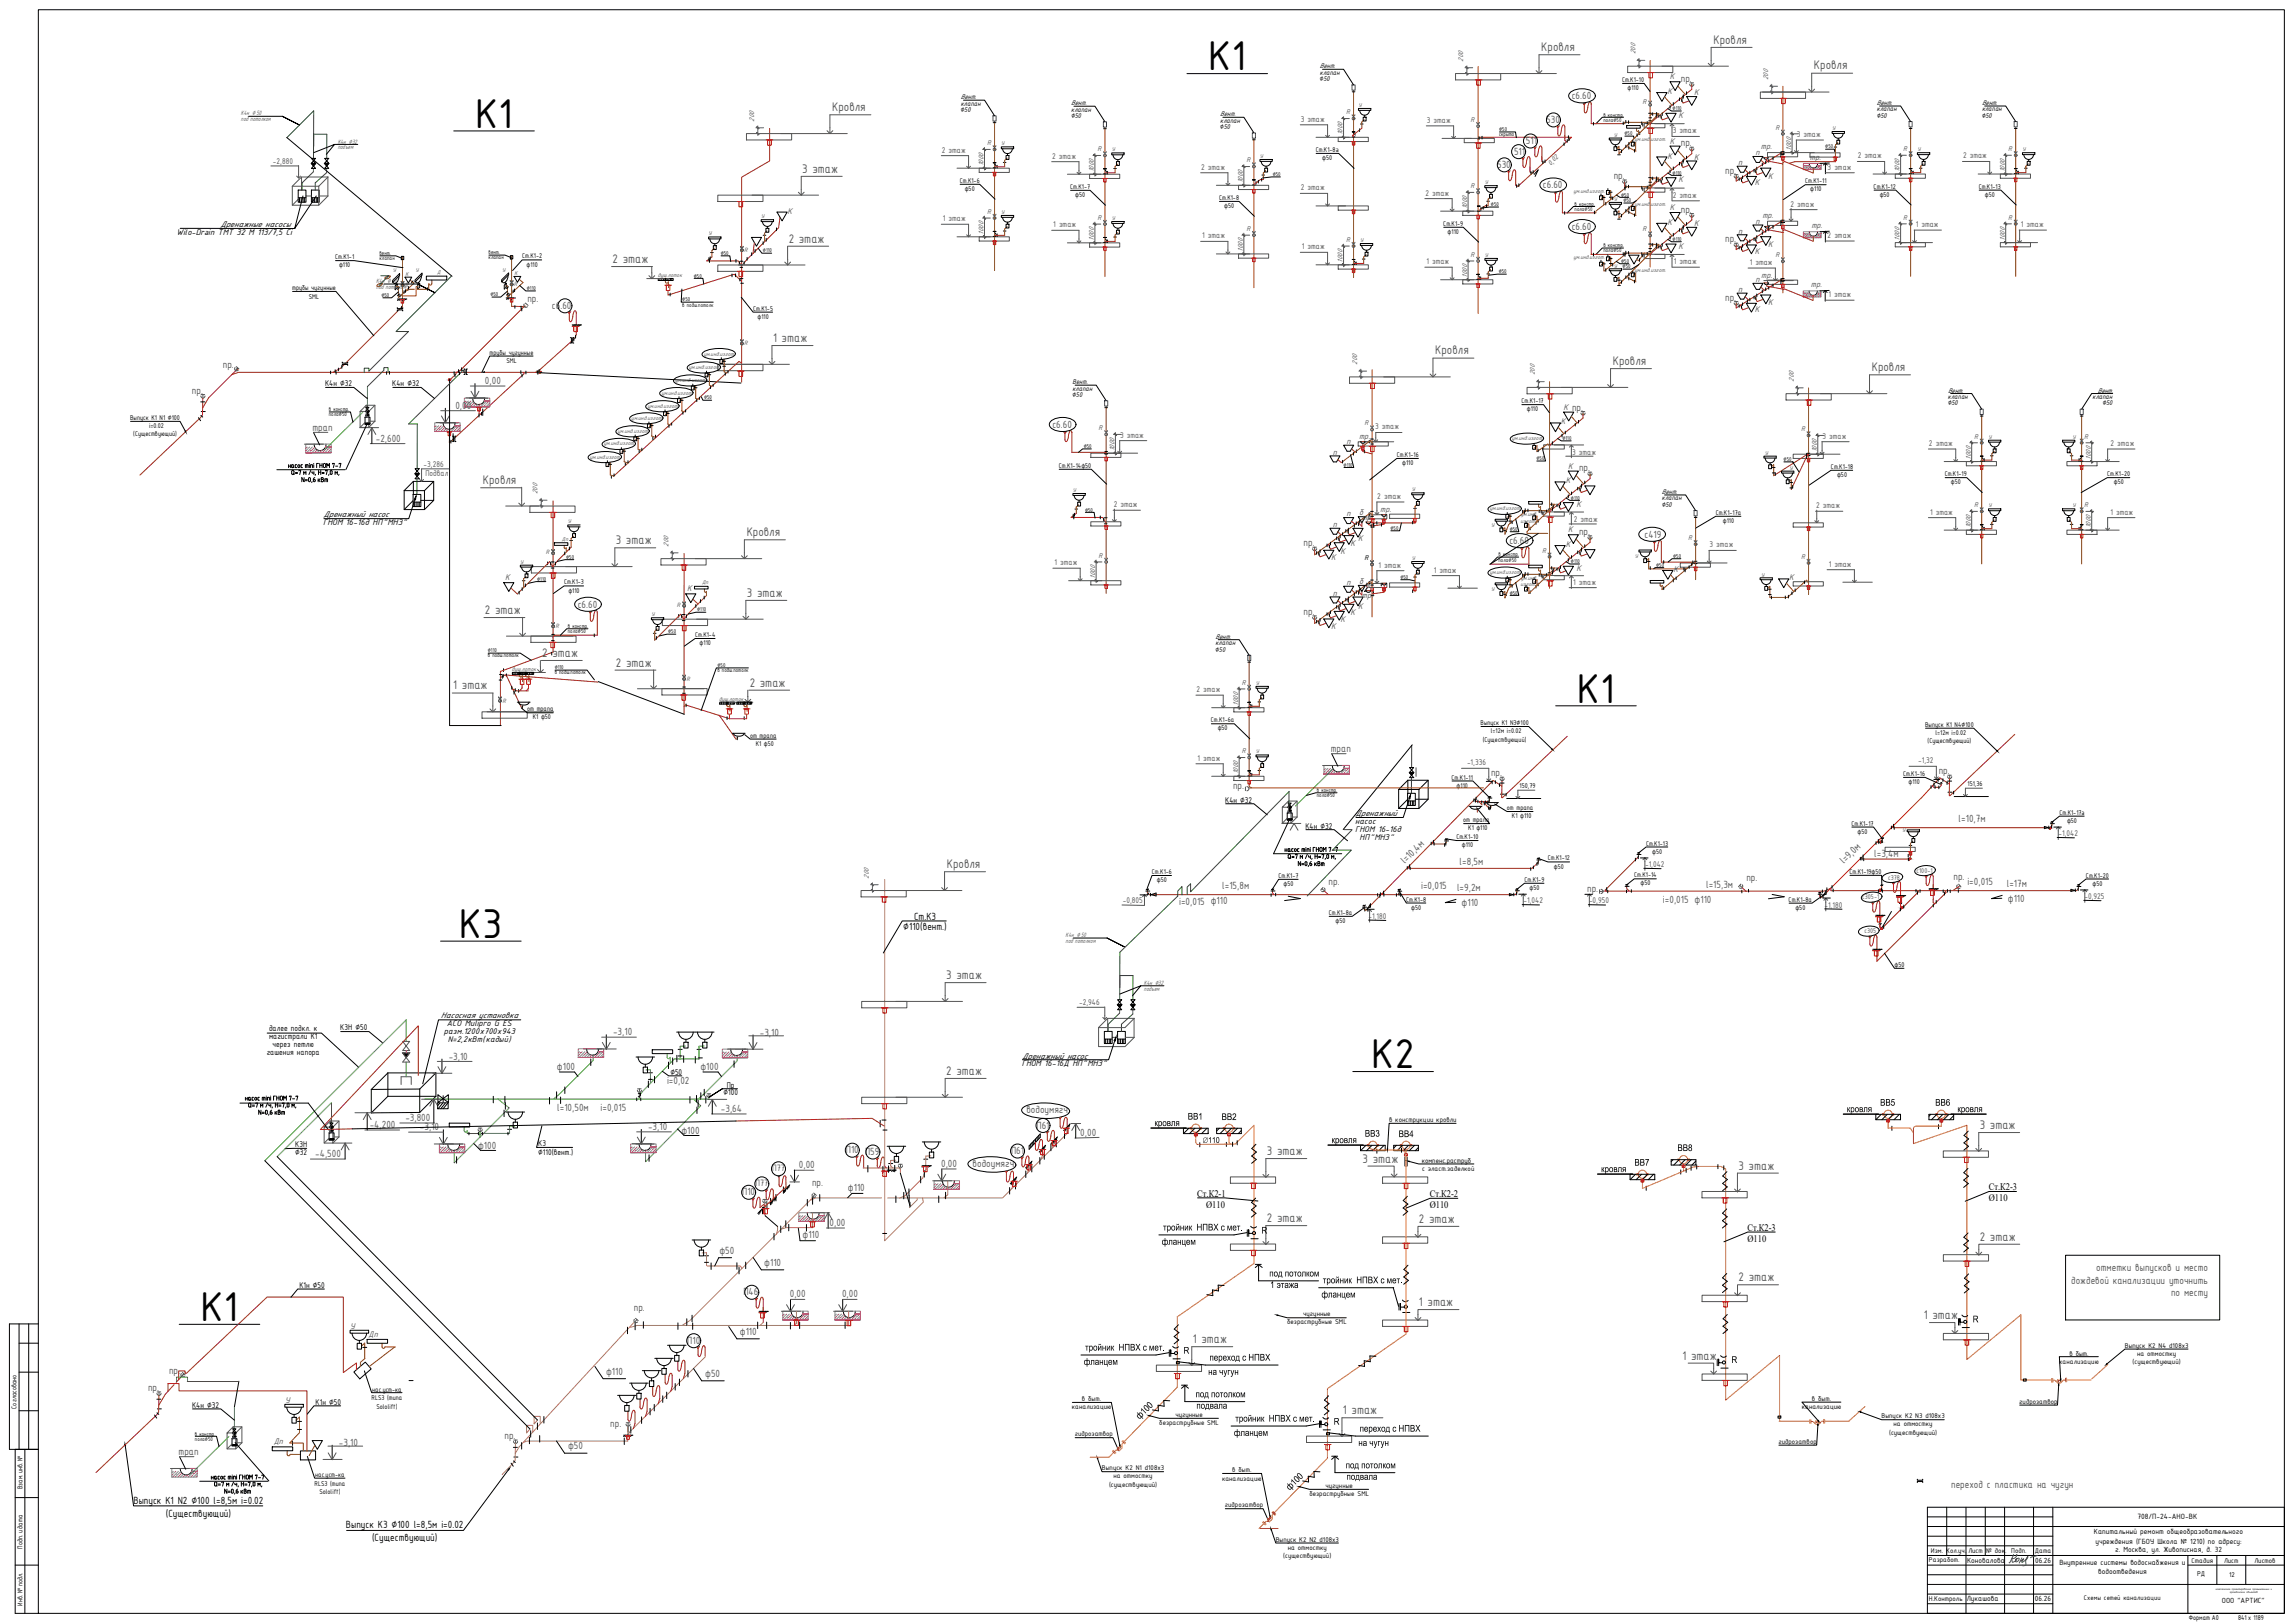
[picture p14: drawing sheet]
<svg xmlns="http://www.w3.org/2000/svg" width="1189mm" height="841mm" viewBox="0 0 1189 841" stroke-linecap="round" stroke-linejoin="round" font-family="sans-serif">
<defs><g id="words">
<g font-size="23.3">
<text x="626" y="37">К1</text>
<text x="246" y="66">К1</text>
<text x="817" y="364">К1</text>
<text x="238" y="486">К3</text>
<text x="711" y="554">К2</text>
<text x="104" y="685">К1</text>
</g>
<g font-size="7" fill="#545454">
<text x="888" y="23">Кровля</text>
<text x="799" y="26">Кровля</text>
<text x="940" y="36">Кровля</text>
<text x="431" y="58">Кровля</text>
<text x="416" y="90">3 этаж</text>
<text x="409" y="126">2 этаж</text>
<text x="317" y="136">2 этаж</text>
<text x="401" y="177">1 этаж</text>
<text x="744" y="184">Кровля</text>
<text x="836" y="189">Кровля</text>
<text x="970" y="192">Кровля</text>
<text x="250" y="251">Кровля</text>
<text x="387" y="278">Кровля</text>
<text x="319" y="282">3 этаж</text>
<text x="387" y="309">3 этаж</text>
<text x="251" y="318">2 этаж</text>
<text x="281" y="340">2 этаж</text>
<text x="319" y="345">2 этаж</text>
<text x="235" y="357">1 этаж</text>
<text x="389" y="356">2 этаж</text>
<text x="491" y="450">Кровля</text>
<text x="490" y="507">3 этаж</text>
<text x="490" y="557">2 этаж</text>
<text x="1026" y="585">3 этаж</text>
<text x="657" y="598">3 этаж</text>
<text x="706" y="603">3 этаж</text>
<text x="901" y="606">3 этаж</text>
<text x="657" y="633">2 этаж</text>
<text x="735" y="634">2 этаж</text>
<text x="1026" y="643">2 этаж</text>
<text x="901" y="664">2 этаж</text>
<text x="735" y="677">1 этаж</text>
<text x="997" y="684">1 этаж</text>
<text x="618" y="696">1 этаж</text>
<text x="872" y="705">1 этаж</text>
<text x="696" y="733">1 этаж</text>
</g>
<g font-size="5.8" fill="#545454">
<text x="871" y="42">пр.</text>
<text x="815" y="51">с6.60</text>
<text x="801" y="64">530</text>
<text x="791" y="75">511</text>
<text x="871" y="76">пр.</text>
<text x="785" y="80">511</text>
<text x="776" y="87">530</text>
<text x="836" y="93">пр.</text>
<text x="894" y="90">пр.</text>
<text x="800" y="98">с6.60</text>
<text x="871" y="110">пр.</text>
<text x="815" y="119">с6.60</text>
<text x="894" y="126">пр.</text>
<text x="894" y="156">пр.</text>
<text x="273" y="157">пр.</text>
<text x="286" y="160">с6.60</text>
<text x="115" y="190">пр.</text>
<text x="99" y="204">пр.</text>
<text x="251" y="199">0,00</text>
<text x="236" y="212">0,00</text>
<text x="815" y="213">пр.</text>
<text x="545" y="222">с6.60</text>
<text x="162" y="223">трап</text>
<text x="195" y="229">-2,600</text>
<text x="818" y="244">пр.</text>
<text x="782" y="282">с6.60</text>
<text x="818" y="277">пр.</text>
<text x="852" y="279">с419</text>
<text x="676" y="283">пр.</text>
<text x="299" y="315">с6.60</text>
<text x="676" y="319">пр.</text>
<text x="690" y="390">трап</text>
<text x="1005" y="401">пр.</text>
<text x="773" y="402">пр.</text>
<text x="639" y="409">пр.</text>
<text x="1015" y="426">l=10,7м</text>
<text x="728" y="448" transform="rotate(-43 728 448)">l=10,4м</text>
<text x="756" y="448">l=8,5м</text>
<text x="956" y="448" transform="rotate(-43 956 448)">l=9,0м</text>
<text x="971" y="444">l=3,4м</text>
<text x="633" y="461">l=15,8м</text>
<text x="689" y="458">пр.</text>
<text x="737" y="461">i=0,015</text>
<text x="755" y="462">l=9,2м</text>
<text x="884" y="460">l=15,3м</text>
<text x="905" y="457">пр.</text>
<text x="1012" y="456">пр.</text>
<text x="1020" y="459">i=0,015</text>
<text x="1040" y="459">l=17м</text>
<text x="823" y="462">пр.</text>
<text x="862" y="468">i=0,015 ф110</text>
<text x="1041" y="467">ф110</text>
<text x="611" y="469">i=0,015 ф110</text>
<text x="757" y="469">ф110</text>
<text x="318" y="537">-3,10</text>
<text x="394" y="537">-3,10</text>
<text x="233" y="549">-3,10</text>
<text x="289" y="555">ф100</text>
<text x="363" y="555">ф100</text>
<text x="346" y="562">i=0,02</text>
<text x="289" y="576">l=10,50м</text>
<text x="311" y="576">i=0,015</text>
<text x="210" y="581">-3,800</text>
<text x="374" y="576">-3,64</text>
<text x="532" y="577">водоумягч.</text>
<text x="192" y="585">-4,200</text>
<text x="218" y="586">-3,10</text>
<text x="336" y="586">-3,10</text>
<text x="353" y="588">ф100</text>
<text x="537" y="585">П61</text>
<text x="560" y="589">0,00</text>
<text x="163" y="600">-4,500</text>
<text x="248" y="595">ф100</text>
<text x="438" y="598">П10 П59</text>
<text x="524" y="598">П61</text>
<text x="414" y="605">0,00</text>
<text x="488" y="604">0,00</text>
<text x="504" y="605">водоумягч.</text>
<text x="421" y="615">пр.</text>
<text x="439" y="617">ф110</text>
<text x="385" y="619">П10</text>
<text x="430" y="635">0,00</text>
<text x="416" y="641">ф110</text>
<text x="373" y="650">ф50</text>
<text x="396" y="656">ф110</text>
<text x="1086" y="659">отметки выпусков и место</text>
<text x="1073" y="665">дождевой канализации уточнить</text>
<text x="385" y="671">П46</text>
<text x="1125" y="671">по месту</text>
<text x="409" y="672">0,00</text>
<text x="436" y="672">0,00</text>
<text x="328" y="680">пр.</text>
<text x="383" y="692">ф110</text>
<text x="356" y="696">П10</text>
<text x="88" y="712">пр.</text>
<text x="314" y="713">ф110</text>
<text x="365" y="714">ф50</text>
<text x="77" y="721">пр.</text>
<text x="316" y="740">пр.</text>
<text x="176" y="749">-3,10</text>
<text x="261" y="746">пр.</text>
<text x="93" y="754">трап</text>
<text x="294" y="751">ф50</text>
<text x="1011" y="771">переход с пластика на чугун</text>
</g>
<g font-size="5.8">
<text x="474" y="476">Ст.К3</text>
<text x="468" y="482">∅110(вент.)</text>
<text x="69" y="779">Выпуск К1 N2 ∅100 l=8,5м i=0.02</text>
<text x="86" y="786">(Существующий)</text>
<text x="179" y="792">Выпуск К3 ∅100 l=8,5м i=0.02</text>
<text x="193" y="799">(Существующий)</text>
</g>
<g font-size="5.2" fill="#545454">
<text x="400" y="607">П77</text>
<text x="392" y="615">П77</text>
</g>
<g font-size="5.2">
<text x="1031" y="617">Cт.К2-3</text>
<text x="620" y="620">Cт.К2-1</text>
<text x="741" y="620">Cт.К2-2</text>
<text x="1031" y="623">Ø110</text>
<text x="625" y="626">Ø110</text>
<text x="741" y="626">Ø110</text>
<text x="906" y="638">Cт.К2-3</text>
<text x="906" y="644">Ø110</text>
</g>
<g font-size="4.8" fill="#545454">
<text x="865" y="41">К</text>
<text x="864" y="49">К</text>
<text x="878" y="49">К</text>
<text x="870" y="61">К</text>
<text x="865" y="74">К</text>
<text x="913" y="77">тр.</text>
<text x="864" y="82">К</text>
<text x="878" y="83">К</text>
<text x="910" y="80">п</text>
<text x="938" y="83">тр.</text>
<text x="901" y="86">п</text>
<text x="870" y="94">К</text>
<text x="909" y="96">К</text>
<text x="916" y="93">К</text>
<text x="408" y="111">К</text>
<text x="865" y="109">К</text>
<text x="913" y="113">тр.</text>
<text x="864" y="117">К</text>
<text x="878" y="117">К</text>
<text x="910" y="116">п</text>
<text x="939" y="118">тр.</text>
<text x="901" y="121">п</text>
<text x="870" y="129">К</text>
<text x="909" y="132">К</text>
<text x="916" y="128">К</text>
<text x="913" y="144">тр.</text>
<text x="910" y="146">п</text>
<text x="938" y="149">тр.</text>
<text x="901" y="151">п</text>
<text x="909" y="162">К</text>
<text x="916" y="158">К</text>
<text x="810" y="212">К</text>
<text x="809" y="220">К</text>
<text x="704" y="227">тр.</text>
<text x="698" y="230">п</text>
<text x="691" y="236">п</text>
<text x="813" y="243">К</text>
<text x="811" y="251">К</text>
<text x="817" y="263">К</text>
<text x="698" y="268">п</text>
<text x="704" y="267">б</text>
<text x="706" y="270">тр.</text>
<text x="715" y="265">тр.</text>
<text x="691" y="273">п</text>
<text x="813" y="276">К</text>
<text x="704" y="280">К</text>
<text x="695" y="287">К</text>
<text x="700" y="283">К</text>
<text x="811" y="284">К</text>
<text x="690" y="290">К</text>
<text x="817" y="296">К</text>
<text x="867" y="296">К</text>
<text x="262" y="300">К</text>
<text x="698" y="303">п</text>
<text x="704" y="303">б</text>
<text x="927" y="301">К</text>
<text x="356" y="306">К</text>
<text x="691" y="309">п</text>
<text x="706" y="310">тр.</text>
<text x="704" y="316">К</text>
<text x="695" y="322">К</text>
<text x="700" y="319">К</text>
<text x="690" y="326">К</text>
<text x="182" y="689">У</text>
<text x="191" y="693">Дп</text>
<text x="148" y="727">У</text>
<text x="142" y="748">Дп</text>
</g>
<g font-size="4.7" fill="#545454">
<text x="674" y="63">3 этаж</text>
<text x="739" y="64">3 этаж</text>
<text x="867" y="69">3 этаж</text>
<text x="931" y="71">3 этаж</text>
<text x="488" y="79">2 этаж</text>
<text x="545" y="82">2 этаж</text>
<text x="963" y="82">2 этаж</text>
<text x="1017" y="82">2 этаж</text>
<text x="141" y="85">-2,880</text>
<text x="623" y="88">2 этаж</text>
<text x="947" y="88">3 этаж</text>
<text x="674" y="99">2 этаж</text>
<text x="739" y="101">2 этаж</text>
<text x="867" y="102">2 этаж</text>
<text x="928" y="107">2 этаж</text>
<text x="489" y="115">1 этаж</text>
<text x="546" y="118">1 этаж</text>
<text x="993" y="118">1 этаж</text>
<text x="1047" y="118">1 этаж</text>
<text x="623" y="124">1 этаж</text>
<text x="947" y="123">2 этаж</text>
<text x="675" y="129">1 этаж</text>
<text x="739" y="137">1 этаж</text>
<text x="867" y="137">1 этаж</text>
<text x="907" y="137">1 этаж</text>
<text x="948" y="154">1 этаж</text>
<text x="580" y="227">3 этаж</text>
<text x="713" y="223">3 этаж</text>
<text x="944" y="227">3 этаж</text>
<text x="1000" y="231">2 этаж</text>
<text x="1094" y="231">2 этаж</text>
<text x="815" y="236">3 этаж</text>
<text x="220" y="242">-3,286</text>
<text x="220" y="247">Подвал</text>
<text x="577" y="263">2 этаж</text>
<text x="714" y="259">2 этаж</text>
<text x="941" y="263">2 этаж</text>
<text x="1000" y="267">1 этаж</text>
<text x="1094" y="267">1 этаж</text>
<text x="816" y="270">2 этаж</text>
<text x="886" y="284">3 этаж</text>
<text x="546" y="293">1 этаж</text>
<text x="948" y="294">1 этаж</text>
<text x="714" y="294">1 этаж</text>
<text x="743" y="297">1 этаж</text>
<text x="815" y="303">1 этаж</text>
<text x="620" y="359">2 этаж</text>
<text x="621" y="394">1 этаж</text>
<text x="994" y="396">-1,32</text>
<text x="760" y="397">-1,336</text>
<text x="1067" y="433">-1,042</text>
<text x="853" y="449">-1,042</text>
<text x="790" y="468">-1,042</text>
<text x="824" y="468">-0,950</text>
<text x="1080" y="466">-0,925</text>
<text x="582" y="468">-0,805</text>
<text x="946" y="470">-1,180</text>
<text x="709" y="476">-1,180</text>
<text x="559" y="521">-2,946</text>
</g>
<g font-size="4.7">
<text x="114" y="118">Дренажные насосы</text>
<text x="91" y="122">Wilo-Drain TMT 32 М 113/7,5 Ci</text>
<text x="168" y="200">К4н ∅32</text>
<text x="203" y="200">К4н ∅32</text>
<text x="168" y="268">Дренажный насос</text>
<text x="168" y="272">ГНОМ 16-16д НП&quot;МНЗ&quot;</text>
<text x="635" y="416">К4н ∅32</text>
<text x="702" y="423">Дренажный</text>
<text x="677" y="429">К4н ∅32</text>
<text x="702" y="427">насос</text>
<text x="702" y="431">ГНОМ 16-16д</text>
<text x="705" y="435">НП&quot;МНЗ&quot;</text>
<text x="229" y="528">Насосная установка</text>
<text x="176" y="534">К3Н ∅50</text>
<text x="232" y="532">ACO Mulipro G ES</text>
<text x="139" y="534">далее подкл. к</text>
<text x="139" y="538">магистрали К1</text>
<text x="230" y="536">разм.1200х700х943</text>
<text x="141" y="542">через петлю</text>
<text x="232" y="540">N=2,2кВт(кадый)</text>
<text x="138" y="546">гашения напора</text>
<text x="530" y="549">Дренажный насос</text>
<text x="347" y="557">∅50</text>
<text x="530" y="553">ГНОМ 16-16Д НП&quot;МНЗ&quot;</text>
<text x="377" y="564">Пр</text>
<text x="375" y="568">∅100</text>
<text x="279" y="594">К3</text>
<text x="153" y="594">К3Н</text>
<text x="153" y="598">∅32</text>
<text x="279" y="598">∅110(вент.)</text>
<text x="155" y="667">К1н ∅50</text>
<text x="100" y="729">К4н ∅32</text>
<text x="164" y="728">К1н ∅50</text>
</g>
<text font-size="4.3" x="1108" y="787">708/П-24-АНО-ВК</text>
<g font-size="4.2">
<text x="1085" y="795">Капитальный ремонт общеобразовательного</text>
<text x="1086" y="800">учреждения (ГБОУ Школа № 1210) по адресу:</text>
<text x="1019" y="810">Коновалова</text>
<text x="1055" y="810">06.26</text>
<text x="1096" y="804">г. Москва, ул. Живописная, д. 32</text>
<text x="1067" y="811">Внутренние системы водоснабжения и</text>
<text x="1087" y="816">водоотведения</text>
<text x="1019" y="830">Лукашова</text>
<text x="1055" y="830">06.26</text>
<text x="1152" y="831">ООО &quot;АРТИС&quot;</text>
</g>
<g font-size="4" fill="#545454">
<text x="851" y="54">R</text>
<text x="698" y="59">R</text>
<text x="762" y="63">R</text>
<text x="920" y="67">R</text>
<text x="512" y="75">R</text>
<text x="569" y="78">R</text>
<text x="986" y="78">R</text>
<text x="1041" y="78">R</text>
<text x="646" y="84">R</text>
<text x="804" y="86" transform="rotate(-47 804 86)">0,02</text>
<text x="762" y="98">R</text>
<text x="512" y="111">R</text>
<text x="569" y="114">R</text>
<text x="986" y="114">R</text>
<text x="1041" y="114">R</text>
<text x="646" y="120">R</text>
<text x="851" y="120">R</text>
<text x="698" y="125">R</text>
<text x="762" y="133">R</text>
<text x="920" y="133">R</text>
<text x="707" y="220">R</text>
<text x="569" y="223">R</text>
<text x="933" y="224">R</text>
<text x="1023" y="227">R</text>
<text x="1080" y="227">R</text>
<text x="1023" y="263">R</text>
<text x="1080" y="263">R</text>
<text x="875" y="280">R</text>
<text x="799" y="286">R</text>
<text x="569" y="289">R</text>
<text x="707" y="290">R</text>
<text x="933" y="290">R</text>
<text x="644" y="355">R</text>
<text x="644" y="390">R</text>
</g>
<g font-size="3.9" fill="#0037dd">
<text x="848" y="28" transform="rotate(-90 848 28)">200</text>
<text x="758" y="32" transform="rotate(-90 758 32)">200</text>
<text x="916" y="41" transform="rotate(-90 916 41)">200</text>
<text x="391" y="63" transform="rotate(-90 391 63)">200</text>
<text x="703" y="189" transform="rotate(-90 703 189)">200</text>
<text x="795" y="195" transform="rotate(-90 795 195)">200</text>
<text x="930" y="198" transform="rotate(-90 930 198)">200</text>
<text x="279" y="256" transform="rotate(-90 279 256)">200</text>
<text x="347" y="283" transform="rotate(-90 347 283)">200</text>
<text x="450" y="455" transform="rotate(-90 450 455)">200</text>
</g>
<g font-size="3.9">
<text x="684" y="35">Вент.</text>
<text x="684" y="39">клапан</text>
<text x="684" y="42">∅50</text>
<text x="841" y="42">Ст.К1-10</text>
<text x="843" y="47">ф110</text>
<text x="498" y="51">Вент.</text>
<text x="498" y="58">∅50</text>
<text x="498" y="55">клапан</text>
<text x="555" y="55">Вент.</text>
<text x="555" y="58">клапан</text>
<text x="973" y="54">Вент.</text>
<text x="973" y="58">клапан</text>
<text x="1027" y="54">Вент.</text>
<text x="1027" y="58">клапан</text>
<text x="555" y="61">∅50</text>
<text x="632" y="60">Вент.</text>
<text x="632" y="64">клапан</text>
<text x="972" y="61">∅50</text>
<text x="1027" y="61">∅50</text>
<text x="632" y="67">∅50</text>
<text x="682" y="79">Ст.К1-8a</text>
<text x="685" y="83">ф50</text>
<text x="497" y="95">Ст.К1-6</text>
<text x="936" y="95">Ст.К1-11</text>
<text x="500" y="99">ф50</text>
<text x="555" y="98">Ст.К1-7</text>
<text x="938" y="99">ф110</text>
<text x="971" y="98">Ст.К1-12</text>
<text x="974" y="102">ф50</text>
<text x="1025" y="98">Ст.К1-13</text>
<text x="1029" y="102">ф50</text>
<text x="557" y="102">ф50</text>
<text x="632" y="104">Ст.К1-8</text>
<text x="634" y="108">ф50</text>
<text x="748" y="117">Ст.К1-9</text>
<text x="750" y="121">ф110</text>
<text x="174" y="134">Ст.К1-1</text>
<text x="271" y="134">Ст.К1-2</text>
<text x="176" y="138">ф110</text>
<text x="273" y="138">ф110</text>
<text x="151" y="151">трубы чугунные</text>
<text x="160" y="155">SML</text>
<text x="390" y="161">Ст.К1-5</text>
<text x="393" y="165">ф110</text>
<text x="254" y="184">трубы чугунные</text>
<text x="262" y="188">SML</text>
<text x="556" y="199">Вент.</text>
<text x="556" y="202">клапан</text>
<text x="1010" y="203">Вент.</text>
<text x="1087" y="203">Вент.</text>
<text x="556" y="206">∅50</text>
<text x="788" y="209">Ст.К1-17</text>
<text x="1010" y="207">клапан</text>
<text x="1084" y="207">клапан</text>
<text x="791" y="213">ф110</text>
<text x="1009" y="210">∅50</text>
<text x="1089" y="210">∅50</text>
<text x="67" y="218">Выпуск К1 N1 ∅100</text>
<text x="77" y="222">i=0.02</text>
<text x="69" y="226">(Существующий)</text>
<text x="724" y="237">Ст.К1-16</text>
<text x="549" y="242">Ст.К1-14ф50</text>
<text x="727" y="241">ф110</text>
<text x="949" y="243">Ст.К1-18</text>
<text x="952" y="247">ф50</text>
<text x="1008" y="247">Ст.К1-19</text>
<text x="1011" y="251">ф50</text>
<text x="1092" y="247">Ст.К1-20</text>
<text x="1095" y="251">ф50</text>
<text x="861" y="256">Вент.</text>
<text x="861" y="263">∅50</text>
<text x="861" y="259">клапан</text>
<text x="889" y="267">Ст.К1-17а</text>
<text x="893" y="271">ф110</text>
<text x="292" y="303">Ст.К1-3</text>
<text x="295" y="307">ф110</text>
<text x="360" y="330">Ст.К1-4</text>
<text x="363" y="334">ф110</text>
<text x="630" y="331">Вент.</text>
<text x="630" y="334">клапан</text>
<text x="630" y="338">∅50</text>
<text x="273" y="369">от трапа</text>
<text x="276" y="373">К1 ф50</text>
<text x="628" y="374">Ст.К1-6а</text>
<text x="767" y="376">Выпуск К1 N3∅100</text>
<text x="998" y="377">Выпуск К1 N4∅100</text>
<text x="389" y="382">от трапа</text>
<text x="631" y="378">ф50</text>
<text x="773" y="380">l=12м i=0.02</text>
<text x="1003" y="381">l=12м i=0.02</text>
<text x="392" y="386">К1 ф50</text>
<text x="768" y="384">(Существующий)</text>
<text x="999" y="385">(Существующий)</text>
<text x="752" y="404">Ст.К1-11</text>
<text x="986" y="402">Ст.К1-16</text>
<text x="989" y="406">ф110</text>
<text x="1020" y="408">151,36</text>
<text x="755" y="408">ф110</text>
<text x="788" y="409">150,79</text>
<text x="781" y="420">от трапа</text>
<text x="784" y="424">К1 ф110</text>
<text x="1067" y="422">Ст.К1-17a</text>
<text x="758" y="426">от трапа</text>
<text x="761" y="430">К1 ф110</text>
<text x="959" y="428">Ст.К1-17</text>
<text x="963" y="432">ф50</text>
<text x="1071" y="426">ф50</text>
<text x="755" y="435">Ст.К1-10</text>
<text x="758" y="439">ф110</text>
<text x="853" y="438">Ст.К1-13</text>
<text x="856" y="442">ф50</text>
<text x="802" y="446">Ст.К1-12</text>
<text x="597" y="453">Ст.К1-6</text>
<text x="663" y="455">Ст.К1-7</text>
<text x="805" y="450">ф50</text>
<text x="847" y="455">Ст.К1-14</text>
<text x="959" y="453">Ст.К1-19ф50</text>
<text x="1081" y="455">Ст.К1-20</text>
<text x="600" y="457">ф50</text>
<text x="665" y="459">ф50</text>
<text x="790" y="457">Ст.К1-9</text>
<text x="793" y="461">ф50</text>
<text x="850" y="459">ф50</text>
<text x="1084" y="459">ф50</text>
<text x="729" y="467">Ст.К1-8</text>
<text x="927" y="467">Ст.К1-8а</text>
<text x="731" y="471">ф50</text>
<text x="930" y="471">ф50</text>
<text x="689" y="474">Ст.К1-8а</text>
<text x="692" y="478">ф50</text>
<text x="982" y="501">ф50</text>
<text x="720" y="581">в конструкции кровли</text>
<text x="737" y="603">компенс.раструб</text>
<text x="737" y="607">с эласт.заделкой</text>
<text x="675" y="682">чугунные</text>
<text x="667" y="686">безраструбные SML</text>
<text x="1101" y="698">Выпуск К2 N4 d108х3</text>
<text x="1067" y="707">канализацию</text>
<text x="1072" y="703">в быт.</text>
<text x="1105" y="707">(существующий)</text>
<text x="1108" y="702">на отмостку</text>
<text x="193" y="726">RLS3 (типа</text>
<text x="193" y="721">нас.уст-ка</text>
<text x="195" y="730">Sololift)</text>
<text x="555" y="730">канализацию</text>
<text x="561" y="726">в быт.</text>
<text x="934" y="730">канализацию</text>
<text x="939" y="726">в быт.</text>
<text x="1046" y="727">гидрозатвор</text>
<text x="609" y="734">чугунные</text>
<text x="975" y="735">Выпуск К2 N3 d108х3</text>
<text x="601" y="738">безраструбные SML</text>
<text x="979" y="744">(существующий)</text>
<text x="981" y="739">на отмостку</text>
<text x="557" y="744">гидрозатвор</text>
<text x="922" y="748">гидрозатвор</text>
<text x="571" y="762">Выпуск К2 N1 d108х3</text>
<text x="163" y="765">нас.уст-ка</text>
<text x="577" y="766">на отмостку</text>
<text x="633" y="767">канализацию</text>
<text x="639" y="763">в быт.</text>
<text x="163" y="770">RLS3 (типа</text>
<text x="575" y="770">(существующий)</text>
<text x="687" y="771">чугунные</text>
<text x="166" y="774">Sololift)</text>
<text x="679" y="775">безраструбные SML</text>
<text x="635" y="781">гидрозатвор</text>
<text x="661" y="799">Выпуск К2 N2 d108х3</text>
<text x="667" y="803">на отмостку</text>
<text x="665" y="807">(существующий)</text>
<text x="1000" y="809">Разработ.</text>
<text x="1001" y="805">Изм. Кол.уч.</text>
<text x="1020" y="805">Лист</text>
<text x="1029" y="805">№ док.</text>
<text x="1042" y="805">Подп.</text>
<text x="1055" y="805">Дата</text>
<text x="1136" y="810">Стадия</text>
<text x="1153" y="810">Лист</text>
<text x="1168" y="810">Листов</text>
<text x="1139" y="817">РД</text>
<text x="1155" y="817">12</text>
<text x="1000" y="830">Н.Контроль</text>
</g>
<g font-size="3.9" fill="#545454">
<text x="696" y="70" transform="rotate(-90 696 70)">1000</text>
<text x="928" y="78" transform="rotate(-90 928 78)">1000</text>
<text x="510" y="86" transform="rotate(-90 510 86)">1000</text>
<text x="567" y="89" transform="rotate(-90 567 89)">1000</text>
<text x="984" y="89" transform="rotate(-90 984 89)">1000</text>
<text x="1039" y="89" transform="rotate(-90 1039 89)">1000</text>
<text x="644" y="95" transform="rotate(-90 644 95)">1000</text>
<text x="760" y="108" transform="rotate(-90 760 108)">1000</text>
<text x="510" y="122" transform="rotate(-90 510 122)">1000</text>
<text x="567" y="125" transform="rotate(-90 567 125)">1000</text>
<text x="984" y="125" transform="rotate(-90 984 125)">1000</text>
<text x="1039" y="125" transform="rotate(-90 1039 125)">1000</text>
<text x="644" y="131" transform="rotate(-90 644 131)">1000</text>
<text x="696" y="136" transform="rotate(-90 696 136)">1000</text>
<text x="760" y="144" transform="rotate(-90 760 144)">1000</text>
<text x="578" y="234" transform="rotate(-90 578 234)">1000</text>
<text x="942" y="234" transform="rotate(-90 942 234)">1000</text>
<text x="1021" y="238" transform="rotate(-90 1021 238)">1000</text>
<text x="1084" y="238" transform="rotate(-90 1084 238)">1000</text>
<text x="1021" y="274" transform="rotate(-90 1021 274)">1000</text>
<text x="1084" y="274" transform="rotate(-90 1084 274)">1000</text>
<text x="568" y="300" transform="rotate(-90 568 300)">1000</text>
<text x="642" y="366" transform="rotate(-90 642 366)">1000</text>
<text x="642" y="401" transform="rotate(-90 642 401)">1000</text>
<text x="979" y="456">с378</text>
<text x="993" y="452">с100-1</text>
<text x="965" y="466">с305-1</text>
<text x="966" y="484">с305</text>
</g>
<text font-size="3.7" x="1080" y="829">Схемы сетей канализации</text>
<g font-size="3.6" fill="#545454">
<text x="125" y="60">К4н ∅50</text>
<text x="125" y="63">под потолком</text>
<text x="175" y="74">К4н ∅32</text>
<text x="175" y="77">подъем</text>
<text x="386" y="131">R</text>
<text x="195" y="147">К4н ∅50</text>
<text x="195" y="150">под потолком</text>
<text x="210" y="149">R</text>
<text x="266" y="148">R</text>
<text x="386" y="179">R</text>
<text x="283" y="287">R</text>
<text x="351" y="314">R</text>
<text x="288" y="326">R</text>
<text x="356" y="353">R</text>
<text x="260" y="364">R</text>
<text x="552" y="486">К4н ∅50</text>
<text x="552" y="489">под потолком</text>
<text x="593" y="510">К4н ∅32</text>
<text x="593" y="513">подъем</text>
</g>
<g font-size="3.5">
<text x="8" y="730" transform="rotate(-90 8 730)">Согласовано</text>
<text x="12" y="772" transform="rotate(-90 12 772)">Взам. инв. №</text>
<text x="12" y="803" transform="rotate(-90 12 803)">Подп. и дата</text>
<text x="12" y="832" transform="rotate(-90 12 832)">Инв. № подл.</text>
<text x="1134" y="840">Формат А0</text>
<text x="1160" y="840">841 х 1189</text>
</g>
<g font-size="3.2" fill="#545454">
<text x="704" y="55">У</text>
<text x="836" y="71">У</text>
<text x="949" y="67">У</text>
<text x="519" y="75">У</text>
<text x="847" y="73">ум.инд.изгот.</text>
<text x="576" y="78">У</text>
<text x="653" y="82">У</text>
<text x="994" y="78">У</text>
<text x="1048" y="78">У</text>
<text x="769" y="95">У</text>
<text x="815" y="100">ум.инд.изгот.</text>
<text x="836" y="104">У</text>
<text x="847" y="106">ум.инд.изгот.</text>
<text x="394" y="113">У</text>
<text x="519" y="111">У</text>
<text x="576" y="114">У</text>
<text x="367" y="122">У</text>
<text x="705" y="125">У</text>
<text x="770" y="133">У</text>
<text x="815" y="134">ум.инд.изгот.</text>
<text x="204" y="141">У</text>
<text x="210" y="143">К</text>
<text x="215" y="141">У</text>
<text x="226" y="142">Д</text>
<text x="260" y="141">У</text>
<text x="267" y="142">К</text>
<text x="341" y="144">душ.лоток</text>
<text x="836" y="139">У</text>
<text x="847" y="141">ум.инд.изгот.</text>
<text x="365" y="184">ум.инд.изгот.</text>
<text x="357" y="191">ум.инд.изгот.</text>
<text x="350" y="198">ум.инд.изгот.</text>
<text x="343" y="204">ум.инд.изгот.</text>
<text x="336" y="211">ум.инд.изгот.</text>
<text x="327" y="218">ум.инд.изгот.</text>
<text x="320" y="224">ум.инд.изгот.</text>
<text x="1031" y="227">У</text>
<text x="1074" y="227">У</text>
<text x="313" y="231">ум.инд.изгот.</text>
<text x="784" y="228">ум.инд.изгот.</text>
<text x="306" y="238">ум.инд.изгот.</text>
<text x="915" y="236">У</text>
<text x="927" y="243">У</text>
<text x="556" y="255">У</text>
<text x="732" y="255">У</text>
<text x="1031" y="263">У</text>
<text x="1074" y="263">У</text>
<text x="772" y="264">ум.инд.изгот.</text>
<text x="788" y="268">ум.инд.</text>
<text x="294" y="271">У</text>
<text x="773" y="273">У</text>
<text x="788" y="271">изгот.</text>
<text x="291" y="280">Дп</text>
<text x="270" y="292">У</text>
<text x="732" y="290">У</text>
<text x="847" y="289">У</text>
<text x="772" y="297">ум.инд.изгот.</text>
<text x="913" y="299">У</text>
<text x="364" y="303">Дп</text>
<text x="788" y="304">изгот.</text>
<text x="788" y="301">ум.инд.</text>
<text x="773" y="306">У</text>
<text x="338" y="319">У</text>
<text x="265" y="348">душ.лоток</text>
<text x="651" y="355">У</text>
<text x="373" y="363">душ.лоток</text>
<text x="651" y="390">У</text>
<text x="986" y="431">У</text>
</g>
<g font-size="3.1">
<text x="867" y="57">∅110</text>
<text x="831" y="60">в констр.</text>
<text x="831" y="63">пола∅50</text>
<text x="777" y="68">∅50</text>
<text x="777" y="70">cкрыто</text>
<text x="842" y="70">∅50</text>
<text x="946" y="77">∅50</text>
<text x="660" y="91">∅50</text>
<text x="867" y="90">∅110</text>
<text x="840" y="102">∅50</text>
<text x="773" y="107">∅50</text>
<text x="816" y="107">в констр.</text>
<text x="841" y="105">∅50</text>
<text x="816" y="109">пола∅50</text>
<text x="867" y="125">∅110</text>
<text x="253" y="132">вент.</text>
<text x="395" y="131">∅110</text>
<text x="831" y="128">в констр.</text>
<text x="831" y="131">пола∅50</text>
<text x="197" y="132">вент.</text>
<text x="197" y="135">клапан</text>
<text x="253" y="134">клапан</text>
<text x="374" y="132">∅50</text>
<text x="840" y="136">∅50</text>
<text x="360" y="144">∅50</text>
<text x="777" y="142">∅50</text>
<text x="841" y="139">∅50</text>
<text x="198" y="154">∅50</text>
<text x="254" y="154">∅50</text>
<text x="273" y="150">∅110</text>
<text x="354" y="156">∅50</text>
<text x="354" y="159">в подш.потолк</text>
<text x="365" y="207">∅50</text>
<text x="170" y="213">в констр.</text>
<text x="170" y="216">пола∅50</text>
<text x="562" y="232">∅50</text>
<text x="810" y="228">∅110</text>
<text x="796" y="238">∅50</text>
<text x="924" y="239">∅50</text>
<text x="696" y="242">∅110</text>
<text x="814" y="259">∅110</text>
<text x="562" y="265">∅50</text>
<text x="721" y="275">∅50</text>
<text x="782" y="275">∅50</text>
<text x="293" y="290">∅50</text>
<text x="777" y="288">в констр.</text>
<text x="777" y="291">пола∅50</text>
<text x="814" y="292">∅110</text>
<text x="858" y="294">∅50</text>
<text x="867" y="289">∅50</text>
<text x="278" y="301">∅110</text>
<text x="726" y="300">∅50</text>
<text x="782" y="308">∅50</text>
<text x="361" y="317">∅110</text>
<text x="294" y="325">в констр.</text>
<text x="294" y="328">пола∅50</text>
<text x="346" y="328">∅50</text>
<text x="253" y="338">∅110</text>
<text x="253" y="341">в подш.потолк</text>
<text x="287" y="347">∅110</text>
<text x="372" y="346">∅50</text>
<text x="287" y="350">в подш.потолк</text>
<text x="372" y="348">в подш.потолк</text>
<text x="682" y="410">в констр.</text>
<text x="682" y="413">пола∅50</text>
<text x="101" y="744">в констр.</text>
<text x="101" y="747">пола∅50</text>
</g>
<g font-size="1.6">
<text x="1148" y="824">комплексное проектирование промышленных и</text>
<text x="1156" y="826">гражданских объектов</text>
</g>
</g></defs>
<g fill="#000" stroke="#000" stroke-width=".52">
<path d="M96 223v1zM804 388h1zM719 595v1zM1067 717v1zM595 733l1 1zM942 738v1zM942 736l1 1zM964 732h1zM65 748v1zM569 755v1zM263 762l1-1zM673 770l1 1z"/>
<path d="M657 787v1zM659 792v1z"/>
</g>
<g fill="none" stroke="#000" stroke-width=".52">
<path d="M841 43h11l3 4M682 79h12l8 8M498 95h10l8 8M555 99h10l8 7M946 96h-10l-12 7M971 99h11l8 7M1026 99h11l8 7M632 104h10l8 8M748 118h10l8 7M174 135h10l25 4M281 135h-10l-5 5M152 151h22l20 23"/>
<path d="M384 154l6 8h10M276 184h-22l-4 9M68 218h25l3 5M789 210h11l3 4M735 238h-11l-14 11M549 243h17l8 8M960 244h-11l-11 7M1008 248h11l8 7M1104 248h-12l-13 7M902 268h-13l-10 6M302 304h-10l-5 4M371 331h-11l-5 4"/>
<path d="M270 367l3 2h14M628 375h12l8 8M768 376h24l12 12M998 377h25l12 12M386 381l3 2h13M753 405h10l9 8M765 419l7 8h-13M775 417l6 4h13M986 403h12l8 3M749 435l6 1h11M864 439h-11l-4 3M960 429h11l5 6"/>
<path d="M1080 423h-13l-3 3M607 454h-10l-2 6M673 456h-10l-4 5M797 445l5 2h11M800 458h-10l-4 3M858 455h-11l-4 3M959 454h16v5M1093 455h-12l-4 3M707 470l-6 5h-12M725 461l4 7h10M945 463l-6 5h-12M980 472l-5 9"/>
<path d="M977 494l5 8h5M755 582h-35l-1 13M730 602l5 1h29M646 639l-6 1h-39M683 667h39M722 667l3 10M662 682l5 1h31M1134 699h-33l-9 8M606 701l-7 1h-39M610 706l15 1h37M1067 718l-1 10h-19M1087 703h-20l1 12"/>
<path d="M556 727h20l4 22M596 734l5 1h30M684 738l-7 1h-39M942 739l-1 10h-19M954 727h-20l8 9M964 732l11 4h33M65 749l4 31h67M557 745h20l2 5M569 756l2 7h32M688 742l14 2h38M263 762l-23 31h-60M634 764h20l4 22"/>
<path d="M674 770l5 2h30M635 782h20l2 5M659 793l2 7h33"/>
</g>
<g fill="none" stroke="#000" stroke-width=".52">
<path d="M129 60h17M155 65l-9-5 9 5M163 79l10-4-4 5M173 75h12M93 118h60M157 102l-4 16 11-16M199 147h17M225 152l-9-5 9 5M246 199v7M231 212v7M162 224l4 7M193 222v8"/>
<path d="M690 391l3 6M490 477h-22l-10 17M556 486h18M583 491l-9-5 9 5M580 515l11-4-4 5M591 511h12M270 528h-43l-8 34M314 536v8M390 536v8M229 549v7M190 577v9M225 570v12"/>
<path d="M367 569l7-5-7 5M369 570v7M374 564h8M179 592v9M230 585v8M332 585v8M558 582l-1 8M412 606v7M488 606v6M429 628v9M410 673v7M437 673v7"/>
<path d="M93 755l3 6M172 749v7"/>
</g>
<g fill="none" stroke="#545454" stroke-width=".52">
<path d="M189 219l-2 2M190 210l-3 3h4v8h-4v-8M190 210h4v8M190 210v1M190 211v2M190 213h.1M190 213v3M192 218h2M194 210l-3 3M194 218l-3 3M226 219h10M228 213h18"/>
<path d="M229 216l2 3 2-3M241 206h10M244 200h18M244 203l2 3 2-3M158 230h10M162 224h8M186 222h10M191 225l2-3 2 3M192 230h18M685 397h10M690 391h8M668 415l-3 3h4v9h-4v-9"/>
<path d="M668 415h4v8M668 415v3M668 418h.1M668 419v1M672 415l-3 3M664 427h10M667 424l-2 3M668 420v1M669 430l2-3 2 3M670 423h2M672 423l-3 4M312 537h18"/>
<path d="M388 537h18M224 556h10M227 550h18M227 553l2 3 2-3M309 544h10M312 540l2 4 2-4M386 544h9M388 540l2 4 2-4M184 577h10M208 562v-4h5v4M218 570h10M223 573l2-3 2 3"/>
<path d="M367 570h10M367 573l2-3 2 3M369 577h18M171 590l-3 2M171 581l-3 3h5v8h-5v-8M171 581h5v8M171 581v3M171 584v2M171 586h.1M173 589h3M176 581l-3 3M176 589l-3 3h9"/>
<path d="M177 596l2-4 2 4M188 580l2-3 2 3M189 586h18M207 582h18M212 587h18M225 593h10M228 589l2 4 2-4M328 593h9M330 587h18M330 589l2 4 2-4M555 582h5M555 586l3-4 2 4"/>
<path d="M570 589l-13 1M161 601h18M409 612h5M410 609l2 4 2-4M412 606h10M483 612h10M486 608l2 4 2-4M488 606h8M420 628h10M427 632l2-4 2 4M428 636h10M405 679h10"/>
<path d="M408 676l2 4 2-4M410 673h7M432 679h10M435 676l2 4 2-4M437 673h7M121 739l-3 4h4v8h-4v-8M121 739h4v9M121 739v4M125 739l-3 4M93 755h7M120 748l-2 3M121 743v1"/>
<path d="M121 744v1M123 748h2M125 748l-3 3M167 756h10M170 749h18M170 753l2 3 2-3M88 761h10"/>
</g>
<g fill="none" stroke="#000" stroke-width=".52">
<path d="M189 216h3v4h-3zM189 219v1zM190 219v1zM190 219l1 1zM191 219v1zM191 219l1 1zM192 219h-3v1M667 421h3v4h-3zM667 424h3M667 424v1M667 424v1zM668 424v1z"/>
<path d="M669 424v1zM669 424l1 1zM171 587h2v4h-2zM171 590h2M171 590v1M171 590v1zM172 590v1zM172 590l1 1zM173 590v1zM120 745h3v4h-3zM120 749h1zM121 749h.1"/>
<path d="M121 749h1zM122 749h.1M123 749h.1M123 749h-3"/>
</g>
<!-- layer: Grundfos -->
<g fill="none" stroke="#00f" stroke-width=".52">
<path d="M190 216h.1M190 215v1M190 215h.1M191 215h-1M191 215v1M191 215h.1M191 215v1v-1M191 216h.1M668 421h.1M668 420v1M668 420h.1M668 420l1 1"/>
<path d="M669 420v1M669 420h-1M669 421h.1M171 587h.1M171 586h.1M171 586v1M172 586l-1 1 1-1M172 586h.1M172 586l-1 1M172 586v1M172 587h.1M121 745h.1"/>
<path d="M122 745h-1M122 745h.1"/>
</g>
<!-- layer: K1 -->
<path d="M190 213h1l-1 1zM668 418h1l-1 1zM171 584h2l-1 1zM121 743h1l-1 1z" fill="#000" stroke="#000" stroke-width=".52"/>
<path d="M190 215h1h-1l1-2h-1l1 2M190 211h1l-1 2h1zM668 416h1l-1 2h1zM668 420h1h-1l1-2h-1l1 2M171 586h2h-2l2-2h-2l2 2M171 582h2l-2 2h2zM121 744h1h-1l1-1h-1l1 1M121 740h1l-1 2h1z" fill="none" stroke="#000" stroke-width=".52"/>
<g fill="none" stroke="#2eb800" stroke-width=".52">
<path d="M188 214l-19 19M190 200v11M691 399l-20 19M210 540v-11l-73 72M210 550v8M307 550l-20 19M307 547v2M335 554h2v7M346 546v2a.8 .8 0 0 0 1 1 .8 .8 0 0 0 0-1M347 548v3M355 542h-2v7M365 542h-3v7h-13l-18 19"/>
<path d="M382 550l-20 20M382 547v3M258 569l6 5-29 29v-7M331 566v3v1M359 570l4 3-28 29v-6M367 569v1h-147M172 582v-11l-28 28M241 584v2M241 586a.8 .8 0 0 0 0 1 .8 .8 0 0 0 1-1M249 586v3M267 583l-3 1v3h-15v1l-1-1h-6v-1M97 716h27"/>
<path d="M97 716v-2h-6v2M121 730v10M119 744l-20 20"/>
</g>
<g fill="none" stroke="#000" stroke-width=".52">
<path d="M685 36h11l5 8M499 52h11l5 8M557 55h10l6 8M864 56l2 2h5M974 55h11l5 8M1029 55h10l6 8M634 61h11l5 8M777 68h8l1 3M841 61h-11l-3 3M842 71h5v1M946 77h5v2M664 92h-10"/>
<path d="M864 90l2 1h5M777 107l-10 1M826 107h-11l-3 3M838 101l2 1h4M848 104l-2 1h-4M197 133h8l3 1M253 132h9l3 1M374 133h4l1 3M393 129l2 2h5M838 135l2 2h4M841 129h-11l-3 3M849 137l-3 2h-5"/>
<path d="M864 124l2 1h5M206 151l-3 3h-5M263 151l-4 3h-4M269 148l3 3h6M353 150v7h17M360 144h4l1 3M781 142l-10 1M557 200h11l5 8M169 201h14l7 5M171 213h11l1 6M204 201h14l7 5M363 206l1 1h5"/>
<path d="M1011 204h11l5 8M1095 204h-11l-5 8M566 233h-5l-2 1M700 236l2 6h-5M799 232l2 7h-5M807 227l2 1h5M925 239l5 1M215 259l-3 10h-44M812 258l2 1h5M863 256h11l5 9M562 266h5v2M726 271l-1 4h-4"/>
<path d="M785 269l2 7h-4M297 290h-4l-4 1M787 289h-11l-3 3M812 291l2 1h5M862 294h-4l-1 1M871 290h-4l-3 1M283 301h-5l-4 1M366 317h-5l-4 1M726 300l7 1M785 302l2 7h-4M253 338h17l5 4M305 326h-11l-4 3"/>
<path d="M350 329h-4l-4 1M631 331h11l5 9M288 347h16l4 5M388 346h-17l-8 22M635 417h15l7 5M693 411h-11l-5 1M730 414l-3 10h-24M677 430h14l7 6M138 535h29l19 18M177 535h14l7 5M578 539l-3 10h-45M343 555l4 2h6"/>
<path d="M281 583l-3 12h19M168 668h-14l-3 4M100 730h14l7 6M177 729h-14l-4 4M101 744h11l1 5"/>
</g>
<path d="M190 219l-11 24M668 424l-8 18M160 572l10 14M159 595h-11M122 747l17 20" fill="none" stroke="#000" stroke-width=".52"/>
<g fill="none" stroke="#000" stroke-width=".52">
<path d="M615 38h42M814 48a10 10 0 0 1 13 1 5 5 0 0 1-6 4 7 7 0 0 1-8-3zM149 71l85 72M235 68h42M842 63v1M795 90l2-2-1 3M799 94a10 10 0 0 1 13 1 5 5 0 0 1-6 4 7 7 0 0 1-8-3zM842 97h.1M902 89h2M910 84h2M914 82l1 1 1-1M948 84l-5 1"/>
<path d="M814 116a10 10 0 0 1 13 1 5 5 0 0 1-6 4 7 7 0 0 1-8-4zM910 120h2M915 117l1 1 1-1M948 120h-5M208 133h1v2h-1zM264 132h2v2h-2zM842 131v1M902 125h2M206 155h5M207 155l-1 1M208 155l-1 1M210 155l-2 1"/>
<path d="M210 155l-1 1M262 154h5M264 154l-2 1M264 154l-1 1M266 154l-1 1M341 144h8v1h-8zM342 144v1M343 144v1M344 144v1M345 144v1zM345 144v1M346 144v1"/>
<path d="M347 144v1M348 144v1M902 155h2M910 150h2M914 147h1h2M948 151h-5M297 168h4M298 168l-1 1M299 168l-2 1M300 168l-1 1M301 168l-1 1M233 196v180h27"/>
<path d="M280 193l104 6M349 196a17 17 0 0 1 17 1 4 4 0 0 1-4 3h-3a11 11 0 0 1-10-3zM357 190a17 17 0 0 1 16 0 4 4 0 0 1-4 3h-3a11 11 0 0 1-10-2zM364 183a17 17 0 0 1 17 0 4 4 0 0 1-5 3h-2a11 11 0 0 1-10-2zM370 199v1M376 193v1M377 192v1M103 216l1 2M104 215l1 1M250 212v3M327 216a17 17 0 0 1 16 0 4 4 0 0 1-4 3l-3 1a11 11 0 0 1-10-3zM335 210a17 17 0 0 1 17 0 4 4 0 0 1-5 3h-2a11 11 0 0 1-10-2z"/>
<path d="M342 203a17 17 0 0 1 17 0 4 4 0 0 1-4 3h-3a11 11 0 0 1-10-2zM348 219v1M354 214v1M355 212v1M361 207v1M362 206v1M368 200v1M545 218a10 10 0 0 1 13 1 5 5 0 0 1-6 5 7 7 0 0 1-8-4zM235 225v3M305 236a17 17 0 0 1 17 0 4 4 0 0 1-5 3l-2 1a11 11 0 0 1-10-3zM312 229a17 17 0 0 1 17 0 4 4 0 0 1-4 4h-3a11 11 0 0 1-10-3zM320 223a17 17 0 0 1 16 0 4 4 0 0 1-4 3h-3a11 11 0 0 1-10-2z"/>
<path d="M324 240v1M325 239v1M331 233v1M333 232v1M338 227v1M340 225v2M347 220v1M691 239h2M698 234h2M705 229l1 1 1-1M783 227a17 17 0 0 1 17 0 4 4 0 0 1-5 3h-2a11 11 0 0 1-10-3zM929 239l3 5"/>
<path d="M317 247v1M318 246v1M691 277h2M698 271h2M708 270l1 1 1-1M716 267l1 1 1-1M772 263a17 17 0 0 1 16 0 4 4 0 0 1-4 3h-3a11 11 0 0 1-10-2zM781 278a10 10 0 0 1 13 2 5 5 0 0 1-5 4 7 7 0 0 1-8-4zM790 265h.1M797 276l-25 16M850 275a10 10 0 0 1 13 1 5 5 0 0 1-6 4 7 7 0 0 1-8-3zM772 296a17 17 0 0 1 16 0 4 4 0 0 1-4 3h-3a11 11 0 0 1-10-2z"/>
<path d="M790 298h.1M299 311a10 10 0 0 1 13 2 5 5 0 0 1-6 4 7 7 0 0 1-8-4zM691 312h2M698 307h2M708 306l1 1 1-1M709 305l-2 2M716 302l1 1 1-1M266 348h7v1h-7zM266 348v1M267 348v1M268 348v1M269 348h8v1h-8z"/>
<path d="M269 348h1v1h-1zM269 348v1M270 348v1M271 348v1M272 348v1M272 348h1v1h-1zM273 348v1M274 348v1M275 348v1M276 348v1M310 353l45 17M268 364h7"/>
<path d="M269 364a3 3 0 0 0 5 0M373 364h8v1h-8zM374 364v1M375 364v1M376 364v1M377 364v1zM377 364v1M378 364v1M379 364v1M380 380h6M380 364v1M380 380a3 3 0 0 0 6 0"/>
<path d="M382 364h8v1h-8zM383 364v1M384 364v1M385 364v1M385 364h1v1h-1zM386 364v1M387 364v1M388 364v1M389 364v1M806 366h42M732 386l-36 44M761 418h7"/>
<path d="M762 418a3 3 0 0 0 5 0M770 416h7M770 405h3M771 416a3 3 0 0 0 5 0M773 413h-2M773 405v1M775 405v1M777 406v2M781 411v1M781 414h18M1001 407v2M1002 404h3"/>
<path d="M1002 406v1M1003 407v2M1004 403v2M1005 407v2M1006 406h1M1007 404v1M1009 405v2M1012 410v1M1013 413h17M750 435h-1M976 434h-1M1059 428l2 1h-2z"/>
<path d="M1064 426h-1M1064 429h4M1066 434h9M798 445h-1M844 458l-2 1M850 442h-1M850 445h4M852 450h9M976 458l-1 1M976 454a8 8 0 0 1 10 0 5 5 0 0 1-6 3 3 3 0 0 1-4-3zM993 450a8 8 0 0 1 10 0 5 5 0 0 1-6 4 3 3 0 0 1-4-3zM1078 458l-1 1"/>
<path d="M591 464h4M595 461h-1M597 464l2-1v1zM660 461h-1M668 464l6 2-8 1M708 469h-2M708 471h4M709 477h9M710 468v2l-1 1zM726 461h-1M755 466l-6 2h5M782 463l2 1h-2z"/>
<path d="M787 460l-1 1M787 463h4M789 469h9M821 463h4M823 469h9M918 463l7 2-9 1M944 462l-2 1M945 465h4M946 471h9M946 462v1l-1 1zM965 464a8 8 0 0 1 10 0 5 5 0 0 1-6 4 3 3 0 0 1-4-4zM972 474h5"/>
<path d="M973 474l-1 1M974 474l-1 1M975 479h-1M976 474l-2 1M977 474l-2 1M983 464h5M984 464l-1 1M985 464l-1 1M986 468h-2M986 464l-1 1M987 464l-1 1M1000 461h5"/>
<path d="M1001 461h-1M1002 461h-1M1003 461h-1M1004 461h-1M1038 464l-6 2 5-1M1073 461h2l-2 1zM1078 461h4M1080 467h9M228 488h42M964 481a8 8 0 0 1 10 1 5 5 0 0 1-6 3 3 3 0 0 1-5-3zM971 492h4M972 492l-1 1"/>
<path d="M973 492l-2 1M974 492l-1 1M975 492l-1 1M201 556l-9 9M201 556h25M201 556v12M226 556l-8 8M226 556v12M290 556h8l2 2M306 549v3M339 558v3M346 550v4"/>
<path d="M349 548v4M351 547v3M354 547v4M360 547v4M364 556h8l2 2M380 550v3M701 555h42M192 565v12M201 568l-9 9M201 568h25M218 564l-26 1M218 564v12"/>
<path d="M218 576l-26 1M226 568l-8 8M227 571h5v4h-5zM227 567v4l5-4v4zM228 572l-1 1M229 572l-2 3M230 568v3M231 572l-3 3M232 572l-2 3M256 568v3M261 575v4M262 568v3"/>
<path d="M262 571v4M285 569v3M288 566v3M291 568v4M293 563v4M330 569v1M331 567h1M331 568h1M332 566v2M332 569v1M336 560v4M358 568v4"/>
<path d="M361 568v3M361 574v3M362 570v3M363 566v4M365 564v4M366 568v4M530 574a26 26 0 0 1 24 1 4 4 0 0 1-5 4l-7 1a16 16 0 0 1-12-4zM144 599l135 137M237 599v4M243 587v1M246 593l3 3h8M248 587v1"/>
<path d="M250 587v1M263 587v1M336 598v4M351 585l4 3h7M381 581l-198 4M456 581v3M534 593v2M535 592v2M536 591v2M537 590v2M537 589v2M538 588v2"/>
<path d="M539 600v3M539 588v1l-6 7v-2zM539 596v1M540 596v1M541 594v2M541 597v4M542 594l-1 1M542 593l-3 4M545 593v3M546 592l-1 1M546 591v2M547 590v1"/>
<path d="M547 591v3M548 589l-1 2M548 589l-3 4M552 587v3M552 585v1M553 584l-1 2M554 583l-1 2M554 583v1M555 582l-4 4M728 600v4M729 600v4M137 601l138 140"/>
<path d="M402 619v3M406 615v3M407 617l-1 1M407 616v1M408 615v1M409 614v2M409 614l-3 3M425 619v3M447 618h-5l-3 3M450 604v3M458 604v4M460 606h5"/>
<path d="M460 604v4M461 606l-1 1M462 606l-2 1M463 606l-1 1M464 604v3M464 606l-1 1M464 620v3M467 608l5 17M468 618v3M471 616v3M471 619v4M477 610v3"/>
<path d="M478 604h5M479 604l-1 1M479 607v3M480 604l-1 1M481 604l-1 1M482 604l-1 1M487 620v3M490 618v3M502 602a26 26 0 0 1 24 1 4 4 0 0 1-4 4h-8a16 16 0 0 1-12-3zM523 615v4M524 613v1M525 612v1"/>
<path d="M526 611v1M526 613v3M527 610l-1 1M527 610l-3 3M532 607v3M532 604v2M533 604v1M534 603v1M535 602l-1 1M535 604v3M535 602l-3 3M394 628l-1 1"/>
<path d="M394 627v2M395 626v3M395 626v2M396 626v1M396 626v3M396 625l-3 4M397 630l6 6M397 623v4M399 621v3M400 623l-1 1M400 622v2M401 639v4"/>
<path d="M401 621v1M402 620v2M402 620l-3 4M405 635v4M407 633v3M409 634v4M414 636l1 7h8M418 635v3M418 622v3M421 621v3M472 623v2M369 654v4"/>
<path d="M379 652h-7l-2 4M382 654v4M383 657v3M386 654v3M390 652l5 6h11M1070 650h80v34h-80zM393 680h5M395 680h-2M395 679l-1 1M397 679l-1 1M398 680h-1M93 686h42"/>
<path d="M325 688v3M329 686v3M333 685v3M351 686v3M356 683v4M359 682v3M359 686v3M378 687l4 7h12M393 685v3M397 685v3M410 685v4M414 685v3"/>
<path d="M438 685v3M124 716l-3 13M183 711l6-5 3 3-6 6zM308 708l5 6h11M350 717v3M352 715v3M357 710v4M359 709l5 7h11M80 733l1 2M81 732l1 1M279 737v4M282 734v3"/>
<path d="M325 739v3M327 739v4M333 734v4M337 730v3M339 728v3M343 723v4M346 721v4M156 752h8v5h-8zM265 758l1 2M266 757l1 1M270 748v3M274 745v3"/>
<path d="M275 741v4M280 744v3M288 747l5 6h11M323 744h5M324 745v4M324 744h-1M325 744h-1M327 744h-1M328 744h-2"/>
<circle cx="787" cy="79" r="4"/>
<circle cx="793" cy="73" r="4"/>
<circle cx="805" cy="62" r="4"/>
<circle cx="780" cy="85" r="4"/>
<circle cx="293" cy="158" r="4"/>
<circle cx="442" cy="596" r="4"/>
<circle cx="452" cy="597" r="4"/>
<circle cx="527" cy="596" r="4"/>
<circle cx="541" cy="583" r="4"/>
<circle cx="388" cy="618" r="4"/>
<circle cx="395" cy="613" r="4"/>
<circle cx="403" cy="606" r="4"/>
<circle cx="390" cy="670" r="4"/>
<circle cx="360" cy="695" r="4"/>
</g>
<path d="M228 219h9M243 206h10M302 543h10M377 544h10M230 593h10M330 593h9" fill="none" stroke="#000" stroke-width=".52"/>
<g fill="none" stroke="#000" stroke-width=".52">
<path d="M938 85a2.1 2.1 0 0 0 2 2 2.1 2.1 0 0 0 2-2M938 120a2.1 2.1 0 0 0 2 2 2.1 2.1 0 0 0 2-2M938 151a2.1 2.1 0 0 0 2 2 2.1 2.1 0 0 0 2-2M230 219a3 3 0 0 0 3 3 3 3 0 0 0 3-3M245 206a3 3 0 0 0 3 4 3 3 0 0 0 3-4M163 230a3 3 0 0 0 3 3 3 3 0 0 0 3-3M691 397a3 3 0 0 0 3 3 3 3 0 0 0 3-3M304 543a3 3 0 0 0 3 4 3 3 0 0 0 3-4M379 544a3 3 0 0 0 3 3 3 3 0 0 0 3-3M232 593a3 3 0 0 0 3 3 3 3 0 0 0 3-3M331 593a3 3 0 0 0 3 3 3 3 0 0 0 3-3M488 612a3 3 0 0 0 4 3 3 3 0 0 0 3-3"/>
<path d="M418 628a3 3 0 0 0 3 4 3 3 0 0 0 3-4M410 679a3 3 0 0 0 3 4 3 3 0 0 0 3-4M437 679a3 3 0 0 0 3 4 3 3 0 0 0 3-4M93 761a3 3 0 0 0 3 3 3 3 0 0 0 4-3"/>
</g>
<g fill="none" stroke="#a953a0" stroke-width=".52">
<path d="M935 85h9v3h-9zM935 86h3M935 86h.1M935 87h.1M936 86h.1M936 88h.1M936 87h.1M937 86l-2 2M938 86l-1 1M938 86l-1 2M939 87l-1 1M939 87v1"/>
<path d="M940 88h.1M941 87h-1M942 86h2M942 87v1M943 87h.1M943 86l-2 2M943 88h.1M944 86l-2 2M944 86l-1 1M944 87v1M935 120h9v3h-9zM935 121h3l-1 1"/>
<path d="M935 121v1M935 122v1M935 122h.1M936 121v1M936 123h.1M937 121l-2 2M938 122l-1 1M939 122l-1 1M939 122v1M940 123h.1M941 122l-1 1M942 121h2"/>
<path d="M942 122l-1 1M942 122h.1M943 121l-2 2M943 123h.1M944 122l-2 1M944 121l-1 1M944 123h.1M935 151h9v3h-9zM935 152h3M935 152h.1M935 153h.1M936 152h.1"/>
<path d="M936 154h.1M936 153h.1M937 152l-2 2M938 152l-1 1M938 152l-1 2M939 153l-1 1M939 153v1M940 154h.1M940 153h.1M942 152h2M942 153l-1 1M942 153h.1"/>
<path d="M943 152l-3 2M943 154h.1M944 152l-1 1M944 153l-2 1M944 153v1M225 219h13v5h-13h13h-13zM241 206h13v5h-13h13h-13zM241 208v1M241 209v1M242 209h.1M243 208h-1M243 210l-1 1"/>
<path d="M243 210h.1M244 208l-3 3M245 208l-1 2M246 209l-2 2M247 209l-2 2M248 210l-2 1M248 211h.1M248 210h.1M249 209v1M251 208h3M252 210l-1 1M252 209h.1"/>
<path d="M252 208l-3 3M253 211h.1M254 209l-2 2M254 207l-2 2M254 210h.1M158 230h14v5h-14h14h-14zM159 232h-1M159 233l-1 1M160 233h.1M160 232h.1M161 234l-1 1M161 234h.1"/>
<path d="M162 232l-3 3M163 232l-2 2M164 233l-2 2M164 233l-1 2M165 233l-1 2M166 235h.1M166 234h.1M167 233l-1 1M169 232h3M169 234l-1 1M170 233h.1M170 232l-3 3"/>
<path d="M171 235h.1M172 233l-2 2M172 231l-2 2M172 234h-1M226 221h-1M226 222l-1 1M226 221h.1M227 221h.1M227 223v1M228 223h.1M229 221l-3 3M230 221l-2 1"/>
<path d="M230 221l-2 3M231 222l-1 2M232 222l-1 2M233 224h-1M233 223h.1M234 222l-1 1M236 221h2M236 222l-1 2M237 222h.1M237 221l-3 3M238 224h.1M238 223h.1"/>
<path d="M238 222l-1 2M238 220l-1 2M686 397h13v4h-13h13h-13zM687 398l-1 1M687 399l-1 1M687 399h.1M688 398v1M690 398l-3 3M691 398l-2 2M691 399l-2 2M692 400l-1 1M693 400l-1 1"/>
<path d="M695 400h-1M696 398h3M697 400h.1M698 398l-3 3M699 399l-2 2M699 398l-1 1M688 401h.1M689 400h.1M693 401h.1M694 401h.1M697 400l-1 1M699 401h.1"/>
<path d="M300 543h13v5h-13h13h-13zM300 545v1M301 546l-1 1M301 546h.1M302 545l-1 1M302 548h-1M302 547h.1M303 545l-3 3M304 545l-1 2M305 546l-2 2M306 547l-2 1M307 547l-2 1"/>
<path d="M307 548h.1M308 547h.1M310 545h3M311 547l-1 1M311 547h.1M311 545l-3 3M312 548h.1M313 546l-2 2M313 545l-2 1M313 547v1M374 544h14v4h-14h14h-14zM375 545l-1 1"/>
<path d="M375 546l-1 1M376 546h.1M376 545v1M377 548h-1M377 547h.1M378 545l-3 3M379 545l-2 2M380 546l-3 2M380 547l-1 1M381 547l-1 1M382 548h.1M383 547h-1"/>
<path d="M385 545h3M385 547l-1 1M386 547h.1M386 545l-3 3M387 548h.1M388 546l-2 2M388 547l-1 1M388 545l-2 1M228 593h13v4h-13h13h-13zM228 594v1M229 596h-1M229 595h.1"/>
<path d="M230 594l-1 1M230 597h-1M230 597h.1M231 594l-3 3M232 594l-1 2M233 595l-2 2M234 596l-2 1M235 596l-1 1M235 597h.1M236 596v1M238 594h3M239 596l-1 1"/>
<path d="M239 596h.1M239 594l-3 3M240 597h.1M241 595l-2 2M241 594l-2 2M241 597h.1M327 593h13v4h-13h13h-13zM328 594l-1 1M328 596h-1M328 595h.1M329 594l-1 1M329 597h.1"/>
<path d="M330 594l-3 3M331 594l-1 2M332 595l-2 2M333 596l-2 1M334 596l-1 1M334 597h.1M335 596v1M337 594h3M338 596l-1 1M338 596h.1M338 594l-3 3M339 597h.1"/>
<path d="M340 595l-2 2M340 594l-2 2M340 597h.1M484 612h13v4h-13h13h-13zM485 613l-1 1M485 615h-1M485 614h.1M486 613v1M486 616h.1M487 616h.1M487 613l-3 3M489 614l-2 1"/>
<path d="M489 614l-2 2M490 615l-1 1M491 615l-1 1M491 616h.1M492 616h.1M493 615l-1 1M494 613h3M495 615l-1 1M495 615h.1M496 613l-3 3M497 616h.1M497 614l-2 2"/>
<path d="M497 613l-1 2M414 628h13v5h-13h13h-13zM415 630l-1 1M415 631l-1 1M415 631h.1M416 630h-1M416 632v1M417 632h.1M417 630l-3 3M419 630l-2 2M419 631l-2 2M420 631l-2 2"/>
<path d="M421 632l-1 1M421 633h.1M422 632h.1M424 630h3M425 632l-1 1M425 631h.1M425 630l-3 3M427 633h.1M427 632h.1M427 631l-2 2M427 630l-1 1M406 679h13v5h-13h13h-13z"/>
<path d="M433 679h13v5h-13h13h-13zM406 681v1M407 682l-1 1M407 682h.1M408 681h-1M408 683l-1 1M408 683h.1M409 681l-3 3M410 681l-1 2M411 682l-2 2M412 683l-2 1M413 683l-2 1"/>
<path d="M413 684h.1M413 683h.1M414 683h.1M416 681h3M417 683l-1 1M417 683h.1M417 681l-3 3M418 684h.1M419 682l-2 2M419 681l-2 1M419 683h.1M433 681v1"/>
<path d="M434 682l-1 1M434 682h.1M435 681h-1M435 683l-1 1M435 683h.1M436 681l-3 3M437 681l-1 2M438 682l-2 2M439 683l-2 1M440 683l-1 1M440 684h.1M440 683h.1"/>
<path d="M441 683h.1M443 681h3M444 683l-1 1M444 683h.1M444 681l-3 3M445 684h.1M446 682l-2 2M446 681l-2 1M446 683h.1M89 761h13v4h-13zM90 762l-1 1M90 764l-1 1"/>
<path d="M90 763h.1M91 762v1M91 765h.1M92 765h.1M92 762l-3 3M94 763l-2 1M94 763l-2 2M95 764l-1 1M96 764l-1 1M96 765h.1M97 765h.1M97 764v1"/>
<path d="M99 762h3M100 764l-1 1M100 764h.1M101 762l-3 3M102 765h.1M102 763l-2 2M102 762l-1 2"/>
</g>
<g fill="none" stroke="#545454" stroke-width=".52">
<path d="M876 43h2M877 43v1M878 44a1.1 1.1 0 0 1-1 1 1.1 1.1 0 0 1-1-1M876 76h2M877 76v2M878 77a1.1 1.1 0 0 1-1 1 1.1 1.1 0 0 1-1-1M841 93h2M842 93v2M843 94a1.1 1.1 0 0 1-1 1 1.1 1.1 0 0 1-1-1M899 91h2M900 91v1M901 91a1.1 1.1 0 0 1-1 1 1.1 1.1 0 0 1-1-1"/>
<path d="M877 111v1M878 111h-2M878 111a1.1 1.1 0 0 1-1 1 1.1 1.1 0 0 1-1-1M899 126h2M900 126v1M901 127a1.1 1.1 0 0 1-1 1 1.1 1.1 0 0 1-1-1M272 158a1.1 1.1 0 0 0 0 1 1.1 1.1 0 0 0 1 0M272 157l2 1M899 156h2M900 156v2M901 157a1.1 1.1 0 0 1-1 1 1.1 1.1 0 0 1-1-1M122 190a1.1 1.1 0 0 0 0 2 1.1 1.1 0 0 0 1 0"/>
<path d="M122 190l2 1M123 191l-1 1M104 204h2M105 204v2M106 205a1.1 1.1 0 0 1-1 1 1.1 1.1 0 0 1-1-1M819 213h2M820 213v2M821 214a1.1 1.1 0 0 1-1 1 1.1 1.1 0 0 1-1-1M824 245v1M825 245h-2M825 245a1.1 1.1 0 0 1-1 1 1.1 1.1 0 0 1-1-1M823 278h2"/>
<path d="M824 278v1M825 278a1.1 1.1 0 0 1-1 1 1.1 1.1 0 0 1-1-1M680 284h2M681 284v1M682 284a1.1 1.1 0 0 1-1 1 1.1 1.1 0 0 1-1-1M680 319h2M681 319v2M682 320a1.1 1.1 0 0 1-1 1 1.1 1.1 0 0 1-1-1M645 408v2M646 408a1.1 1.1 0 0 1 1 1 1.1 1.1 0 0 1-1 1M777 403h2M778 403v1"/>
<path d="M780 403a1.4 1.4 0 0 1-2 2 1.1 1.1 0 0 1-1-2M1009 402h2M1010 402v1M1011 402a1.1 1.1 0 0 1-1 2 1.1 1.1 0 0 1-1-2M686 460l-2 1M902 459l1 1M902 458l-1 2M903 458a1.1 1.1 0 0 1 0 2 1.1 1.1 0 0 1-2 0M1014 459a1.1 1.1 0 0 0 0 1 1.1 1.1 0 0 0 2 0M1015 458l1 2M1016 459l-1 1M685 461h1"/>
<path d="M686 460a1.1 1.1 0 0 1 0 2 1.1 1.1 0 0 1-1 0M829 462h1M829 461v2M830 461a1.1 1.1 0 0 1 1 1 1.1 1.1 0 0 1-1 1M330 564h2M331 564v2M332 565a1.1 1.1 0 0 1-1 1 1.1 1.1 0 0 1-1-1M366 567h2M367 567v1M368 568a1.1 1.1 0 0 1-1 1 1.1 1.1 0 0 1-1-1M248 585h2M249 585v1"/>
<path d="M250 585a1.1 1.1 0 0 1-1 1 1.1 1.1 0 0 1-1-1M421 619a1.1 1.1 0 0 0 0 1 1.1 1.1 0 0 0 2 0M422 618l1 1M422 619l-1 1M466 603h2M467 603v2M468 604a1.1 1.1 0 0 1-1 1 1.1 1.1 0 0 1-1-1M396 622v1M397 622h-2M397 622a1.1 1.1 0 0 1-1 1 1.1 1.1 0 0 1-1-1M329 684a1.1 1.1 0 0 0 0 1 1.1 1.1 0 0 0 1 0M329 683l2 1"/>
<path d="M330 684l-1 1M94 712a1.1 1.1 0 0 0 0 1 1.1 1.1 0 0 0 2 0M95 711l1 1M95 712l-1 1M81 721h2M82 721v2M83 722a1.1 1.1 0 0 1-1 1 1.1 1.1 0 0 1-1-1M325 737h1M326 737v2M327 738a1.1 1.1 0 0 1-1 1 1.1 1.1 0 0 1-2-1M266 746h2M267 746v2"/>
<path d="M268 747a1.1 1.1 0 0 1-1 1 1.1 1.1 0 0 1-1-1"/>
</g>
<g fill="none" stroke="#000" stroke-width=".52">
<path d="M701 48h1M854 59h2M857 58v2M858 59v2M859 58v2M860 59v2M861 60v1M861 58v2M866 55v1M867 53v2M870 51v1M872 51v2"/>
<path d="M872 50v1M872 49v1M874 48v1M515 64h1M572 67h1M649 72h2M701 68h1h-1M701 71h1M702 69v1M705 67v1M705 64h1M767 71v1"/>
<path d="M768 71v1M811 74v1M812 72v2M813 70v2M813 71v2M826 63v2M838 77h2M840 78v1M841 63v2M843 62v2M843 75v2M844 63v1"/>
<path d="M844 76v1M844 74v1M847 77v2M848 69v2M850 68v2M851 63v2M851 64v1M854 63v1M854 63h2M855 61h1M923 79v2M923 80h2h-2"/>
<path d="M923 79h2M951 76h1M989 67h2M1044 67h1M515 84h1h-1M515 87h1M516 85v1M517 86v1M520 84h1M572 87h1h-1M572 90h1M573 88l1 1"/>
<path d="M574 89v1M577 87h2M649 93h2h-2M649 96h2M651 94v1M652 93v2M654 92v2M654 91h1M786 96v1M787 95v2M793 89v1M795 88v2"/>
<path d="M800 83v2M801 83v1M834 100h1M838 80h2M842 97v1M843 96v1M844 96v1M851 97v1M851 97v2M854 96v2M854 92h2M854 96h2"/>
<path d="M855 94h1M857 92v1M858 93v1M859 92v1M860 93v1M861 93v2M861 92v1M866 88v1M867 87v1M870 84v1M872 85v1M872 83v2"/>
<path d="M872 82v2M874 81v1M901 92v2M903 93v1M903 91v2M906 90v1M907 89v1M909 88v1M910 88v2M910 87v1M913 85v1M915 83v2"/>
<path d="M917 83v1M919 81v2M989 87h2h-2M989 90h2M990 88l1 1M992 89v1M995 87h1M1044 87h1h-1M1044 90h1M1045 88l1 1M1046 89v1M1049 87h2"/>
<path d="M402 118v2M515 120h1h-1M520 120h1M766 107h1h-1M766 109h1M767 108v1M769 107v1M770 106v1M771 104h1M811 110v1M826 109v2M831 102h1"/>
<path d="M832 105v1M834 102h1M836 102v1M838 111h2M838 114h2M840 111v1M843 109v1M844 109v2M844 107v2M847 111v1M870 118v2M872 119v1"/>
<path d="M872 118v1M872 117v1M874 115v2M915 119v1M917 118v2M919 117v1M923 114v3M923 115h2h-2M923 114h2M367 133v2M368 135v1M368 133v2"/>
<path d="M368 131h2M381 134v2M383 136v1M384 139h1M384 135h1M386 136v1M387 133v2M390 131v1M391 129v2M395 125v2M396 122h1M397 124v1"/>
<path d="M515 122h1M516 121v1M517 121v2M572 123h1h-1M572 126h1M573 124l1 1M574 124v2M577 123h2M701 134h1h-1M701 137h1M702 135v1M703 136v1"/>
<path d="M706 134h1M826 131v2M831 137h1M832 139v2M834 137h1M834 134h1M836 136v2M841 131v1M842 131v2M843 130v2M844 130v2M850 134v1"/>
<path d="M851 131v1M851 132v1M854 131v1M854 126h2M854 130h2M855 129h1M857 126v2M858 127v2M859 126v1M860 127v2M861 128v1M861 126v2"/>
<path d="M866 122v2M867 121v1M901 128v1M903 128v2M903 127v1M906 125v2M907 124v2M909 123v2M910 124v1M910 122v2M913 120v1M207 152l-1 1"/>
<path d="M207 149l-1 1M207 153v1M208 159v1M209 151v1M210 150v2M212 148v2M214 146l-1 1M222 149v2M263 152v1M263 149v1M264 152v2M266 150v2"/>
<path d="M267 150v1M267 158v2M270 159v1M270 160v1M347 152v1M379 142v1M381 142v1M383 144v2M384 144h1M384 147h1M765 142h2h-2M765 145h2"/>
<path d="M766 143l1 1M767 143v2M771 142h1M838 145h2M838 148h2M840 145v2M843 143v1M844 144v1M844 142v1M847 145v2M901 158v1M903 158v2"/>
<path d="M903 157v1M906 155v2M907 155v1M909 153v2M910 154v1M910 152v2M913 150v2M915 149v2M917 148v2M919 147v2M923 144v3M923 146h2h-2"/>
<path d="M923 144h2M297 175v2M298 174v1M171 192v2M174 192v1M174 193v1M175 191v1M177 189v2M200 193v1M202 193v1M235 193v1M236 194v1"/>
<path d="M238 192v1M238 193v1M239 191v1M270 192v2M271 194v1M273 192v2M278 192v1M279 193v1M279 192v1M367 194h1M375 190h1M375 187h1"/>
<path d="M104 208h2M104 213h2M248 215v1M250 214v1M345 214h2M353 207h1M360 201h1M573 211h1M816 219v2M818 218v1M1026 216h2M1078 216h2"/>
<path d="M234 228v2M323 234h1M330 227h1M337 221h1M573 235h1h-1M573 234h1M696 239v1M701 234v2M703 233v2M706 232v1M707 233v2M710 228v2"/>
<path d="M710 228h2M710 230h2M797 233v1M805 229v1M810 225v1M811 223v2M936 235v3M937 236h1h-1M937 235h1M1026 236h2h-2M1026 239h2M1027 237l1 1"/>
<path d="M1028 238v1M1032 236h1M1073 236h1M1077 238v1M1078 239h2M1079 237l-1 1M1080 236h-2h2M316 241h1M813 256v2M814 255v1M818 252v2M819 253v1"/>
<path d="M819 252v1M820 251v1M821 249v2M919 242h1M919 245h1v1M928 250h1M928 253h1M929 252v1M556 266v2M556 267v2M557 266v1M557 264h1"/>
<path d="M570 267v2M572 268v2M572 271h2M572 268h2M693 278v2M694 279v1M695 277v2M696 276v1M697 274v2M699 275v1M699 274v1M702 272v1"/>
<path d="M703 270v2M704 271v1M705 270v1M710 266v1M710 265h2M710 268h2M711 272v1M711 273h1M712 271v1M712 272v1M714 270v2M716 271v2"/>
<path d="M717 270v1M732 270v1M733 263h1M779 275h2M781 274v2M782 270h1M782 267h1M784 270v1M789 264v2M790 265v1M790 264v1M792 264v1"/>
<path d="M793 273v2M796 270v2M797 269v2M798 264v2M799 264v2M799 265v2M802 264v2M802 264h2M804 261v1M805 263v2M805 262v1M807 261v2"/>
<path d="M808 262v1M809 260v2M878 268h1M1026 272h2h-2M1026 274h2M1027 273l1 1M1028 273v2M1032 272h1M1073 272h1M1077 273v2M1078 274h2M1079 273l-1 1"/>
<path d="M1080 272h-2h2M284 291v2M285 291v2M286 294h1M286 291h1M288 291v2M293 286v1M295 283v2M295 280h2M682 286v1M684 286v2M684 285v1"/>
<path d="M688 282v1M689 282v2M690 281v1M733 299h1M789 297v2M790 298v1M790 297v1M792 297v1M798 297v2M799 297v2M799 298v2M802 297v2"/>
<path d="M802 297h2M804 294v1M805 296v2M805 295v1M807 294v2M808 295v1M809 293v2M813 289v2M814 288v1M818 285v2M819 286v1M819 285v1"/>
<path d="M820 284v1M821 282v2M854 291h1M855 294v1M862 291v1M869 299v1M873 294v2M873 295v1M875 293v2M877 292v1M877 291v1M878 292h1h-1"/>
<path d="M878 291h1M269 306v2M271 305v1M271 301h1M272 303v1M352 318v2M353 319v1M354 318h1M356 319v1M361 313v2M363 311v1M365 309v1"/>
<path d="M688 318v1M689 318v1M690 317v1M693 314v1M694 314v2M695 313v1M696 312v1M697 310v1M699 311v1M699 309v2M702 307v2M703 306v1"/>
<path d="M704 307v1M705 305v2M708 302v2M710 301v2M710 301h2M710 303h2M711 309h1M712 307v1M716 302v2M717 305v1M732 306v1M779 308h2"/>
<path d="M781 307v2M782 303h1M782 300h1M784 303v1M793 306v2M796 303v2M797 302v2M862 304v2M867 300v2M917 305h1M917 308h1M918 309v1"/>
<path d="M925 309v1M927 308v2M929 307v1M930 305v2M935 301v1M286 332h1M286 329h1M286 338v1M308 328v2M339 328h1M340 330v1M354 322h1"/>
<path d="M682 321v2M684 322v1M684 320v2M259 352h1M259 350h1M260 350v2M261 349v2M261 347v1M262 349v2M265 356v1M266 358v2M267 357v1"/>
<path d="M269 357v2M354 359h1M354 356h1M647 343h1M271 366v1M356 365v1M377 371v2M386 371v2M647 364h1h-1M647 367h1M648 365v1M649 365v2"/>
<path d="M652 364h1M382 382v1M647 399h1h-1M652 399h1M647 402h1M648 400v1M649 401v1M764 414v1M765 414v2M765 413v1M766 415v1M768 415v1"/>
<path d="M769 416v1M770 415v1M771 414h2M771 415v1M771 418v1M772 414v2M772 418v2M772 418v1M777 406h2M778 412h2M1009 405h2M1010 411h2"/>
<path d="M742 436v2M743 435v2M743 437v1M749 436h2M749 437v2M749 437v1M972 436v2M973 435v1M974 436v1M975 435v2M980 428v1M981 427v2"/>
<path d="M982 428v2M989 438h2M1062 428v1M1063 427h2M1063 428v1M729 449v1M730 448v1M731 449v2M793 450v1M795 449v1M796 446h3M797 447v1"/>
<path d="M797 446v2M833 460v1M842 459h2M848 445v1M848 443h2M849 444v1M949 459v1M964 444v2M965 444v2M966 443v1M966 445v1M989 443v1"/>
<path d="M989 445v1M1076 459h2M594 462h2M595 463l-1 1M596 463v1M659 462h2M659 463v2M661 463v1M706 470h2M707 471v1M709 470v2M714 463v1"/>
<path d="M715 464v1M715 463v1M717 462v1M717 463v1M724 463v1M724 462h2M725 463v1M726 463v2M785 463v1M785 462h2M786 462v2M833 461v2"/>
<path d="M843 461v2M845 461v1M903 461v2M906 461v1M942 463h2M943 464v1M944 461v2M945 464v1M947 460v1M950 461v1M973 461v1M975 460v2"/>
<path d="M976 461v1M976 480v1M985 471v1M987 469v1M993 461v1M994 462v1M995 461v1M1002 469v1M1003 467v1M1007 461v2M1008 462v2M1009 461v1"/>
<path d="M1011 461v2M1015 461v1M1076 461v1M1077 460v2M336 556h2M336 559h2M351 544h3M351 547h3M361 544h2M362 548h2M263 585h2M457 580h2"/>
<path d="M458 586h2M461 603h2M479 601h2M457 639h3M365 651h2M365 654h2M188 698h2M212 715h2M81 725h2M82 730h2M154 737h2M152 747v2"/>
<path d="M154 741h2M266 750h2M266 755h2"/>
</g>
<g fill="none" stroke="#000" stroke-width=".52">
<path d="M704 56h6v1h-6zM705 57a2.5 2.5 0 0 0 2 3 2.5 2.5 0 0 0 3-3M707 60v1M859 48h5l-3 5zM863 59h6l-3 4zM866 42h5l-3 5zM874 50h5l-2 5zM519 76h6v1h-6zM520 77a2.5 2.5 0 0 0 2 3 2.5 2.5 0 0 0 3-3M522 80v1M576 79h7v1h-7zM706 61h2v2h-2z"/>
<path d="M834 72h6v1h-6zM835 73a2.5 2.5 0 0 0 2 2 2.5 2.5 0 0 0 3-2M836 76h2v2h-2zM837 75v1M843 65h7v1h-7zM845 74h2v2h-2zM846 73v1M866 76h5l-3 4zM949 68h7v1h-7zM950 69a2.5 2.5 0 0 0 3 3 2.5 2.5 0 0 0 2-3M952 73h1v2h-1zM953 72v1"/>
<path d="M994 79h6v1h-6zM1048 79h7v1h-7zM521 81h2v2h-2zM577 80a2.5 2.5 0 0 0 2 3 2.5 2.5 0 0 0 3-3M579 84h1v2h-1zM579 83v1M653 83h6v1h-6zM654 84a2.5 2.5 0 0 0 2 2 2.5 2.5 0 0 0 3-2M655 87h2v2h-2zM656 86v1M769 96h7v1h-7zM770 97a2.5 2.5 0 0 0 3 3 2.5 2.5 0 0 0 2-3"/>
<path d="M773 100v1M833 99h1v2h-1zM833 98v1M859 81h5l-3 5zM863 92h6l-3 5zM874 83h5l-2 5zM902 89l-2-3h5l-1 3M905 91h5l-2 5zM910 84l-2-3h6l-2 3M913 87h5l-3 5zM994 80a2.5 2.5 0 0 0 3 3 2.5 2.5 0 0 0 2-3M996 84h2v2h-2z"/>
<path d="M997 83v1M1049 80a2.5 2.5 0 0 0 2 3 2.5 2.5 0 0 0 3-3M1051 84h1v2h-1zM1051 83v1M394 114h7v1h-7zM395 115a2.5 2.5 0 0 0 3 2 2.5 2.5 0 0 0 2-2M397 118h1v2h-1zM398 117v1M403 110h5l-3 4zM519 112h6v1h-6zM520 113a2.5 2.5 0 0 0 2 2 2.5 2.5 0 0 0 3-2M521 116h2v2h-2z"/>
<path d="M522 115v1M576 115h7v1h-7zM577 116a2.5 2.5 0 0 0 2 2 2.5 2.5 0 0 0 3-2M579 119h1v2h-1zM579 118v1M772 101h1v2h-1zM829 101h1v2h-1zM830 100v1M834 105h6v1h-6zM835 106a2.5 2.5 0 0 0 2 2 2.5 2.5 0 0 0 3-2M836 109h2v2h-2zM837 108v1"/>
<path d="M845 107h2v2h-2zM846 106v1M859 116h5l-3 4zM866 110h5l-3 5zM874 118h5l-2 4zM910 120l-2-3h6l-2 3M367 123h7v1h-7zM368 124a2.5 2.5 0 0 0 2 2 2.5 2.5 0 0 0 3-2M370 127h1v2h-1zM370 126v1M389 123h6l-3 5zM705 126h6v1h-6z"/>
<path d="M706 127a2.5 2.5 0 0 0 2 3 2.5 2.5 0 0 0 3-3M707 131h2v2h-2zM708 130v1M770 134h6v1h-6zM770 135a2.5 2.5 0 0 0 3 2 2.5 2.5 0 0 0 2-2M772 138h1v2h-1zM773 137v1M829 136h1v2h-1zM830 135v1M833 133h1v2h-1zM833 132v1M834 139h6v1h-6z"/>
<path d="M844 132h5l-2 5zM863 126h6l-3 5zM902 125l-2-3h5l-1 3M905 127h5l-2 4zM913 123h5l-3 4zM203 145l4-3v1l-4 3zM205 148l1-1v2l-1 1zM205 147v1M207 143a3 3 0 0 1-3 4v-1M210 144h3l-1 3zM215 145l4-4v1l-4 4zM216 148l2-1v2l-2 1z"/>
<path d="M217 146v1M218 143a3 3 0 0 1-2 3h-1M221 143h11v2h-11zM260 145l4-4v1l-4 4zM262 146v1M262 147v2l-1 1v-2zM263 143a3 3 0 0 1-2 3h-1M266 143h4l-2 3zM835 140a2.5 2.5 0 0 0 2 3 2.5 2.5 0 0 0 3-3M836 144h2v2h-2zM837 143v1M845 141h2v2h-2z"/>
<path d="M846 140v1M902 155l-2-3h5l-1 3M905 157h5l-2 5zM910 150l-2-3h6l-2 3M913 153h5l-3 4zM359 199v1M365 193h2v2h-2zM366 192v1M373 186h2v2h-2zM374 185v1M336 220h1v2h-1zM336 219v1"/>
<path d="M344 213h1v2h-1zM345 212v1M351 207h2v2h-2zM352 206v1M358 200h2v2h-2zM804 219h5l-3 5zM810 214h6l-3 4zM314 240h2v2h-2zM315 239v1M321 233h2v2h-2zM322 232v1M328 226h2v2h-2z"/>
<path d="M329 225v1M691 239l-2-3h5l-1 3M698 234l-2-3h6l-2 3M794 231h2v2h-2zM795 230v1M914 236h7v1h-7zM915 237a2.5 2.5 0 0 0 2 3 2.5 2.5 0 0 0 3-3M917 240v1M1031 228h6v1h-6zM1031 229a2.5 2.5 0 0 0 3 3 2.5 2.5 0 0 0 2-3M1033 233h1v2h-1zM1034 232v1"/>
<path d="M1069 228h6v1h-6zM1070 229a2.5 2.5 0 0 0 2 3 2.5 2.5 0 0 0 3-3M1071 233h2v2h-2zM1072 232v1M556 256h6v1h-6zM557 257a2.5 2.5 0 0 0 2 2 2.5 2.5 0 0 0 3-2M559 259v1M732 255h6v1h-6zM732 256a2.5 2.5 0 0 0 3 3 2.5 2.5 0 0 0 2-3M734 260h2v2h-2zM735 259v1M792 260h7v1h-7z"/>
<path d="M806 250h5l-2 4zM813 244h5l-3 5zM821 252h6l-3 4zM917 241h1v2h-1zM923 244h7v1h-7zM924 245a2.5 2.5 0 0 0 2 3 2.5 2.5 0 0 0 3-3M926 249h1v2h-1zM926 248v1M295 273a2.5 2.5 0 0 0 2 3 2.5 2.5 0 0 0 3-3M297 277h1v2h-1zM297 276v1M301 272h-7v1h7"/>
<path d="M558 260h2v2h-2zM691 277l-2-3h5l-1 3M696 278h6l-3 4zM698 271l-2-3h6l-2 3M701 274h5l-2 4zM704 268h4l-2 3zM775 269h6v1h-6zM776 270a2.5 2.5 0 0 0 2 3 2.5 2.5 0 0 0 3-3M777 274h2v2h-2zM778 273v1M780 267h2v2h-2zM781 266v1"/>
<path d="M790 271h2v2h-2zM791 270v1M794 267h2v2h-2zM795 266v1M810 260h5l-2 5zM813 277h5l-3 5zM1031 264h6v1h-6zM1031 265a2.5 2.5 0 0 0 3 2 2.5 2.5 0 0 0 2-2M1033 268h1v2h-1zM1034 267v1M1069 264h6v1h-6zM1070 265a2.5 2.5 0 0 0 2 2 2.5 2.5 0 0 0 3-2"/>
<path d="M1071 268h2v2h-2zM1072 267v1M270 293h6v1h-6zM270 294a2.5 2.5 0 0 0 3 2 2.5 2.5 0 0 0 2-2M272 297h2v2h-2zM273 296v1M287 281h7v2h-7zM686 285h5l-2 5zM691 281h6l-3 5zM732 291h6v1h-6zM732 292a2.5 2.5 0 0 0 3 2 2.5 2.5 0 0 0 2-2M734 295h2v2h-2z"/>
<path d="M735 294v1M780 300h2v2h-2zM781 299v1M792 293h7v1h-7zM795 299v1M806 283h5l-2 4zM810 293h5l-2 5zM821 285h6l-3 4zM849 285h7v1h-7zM850 286a2.5 2.5 0 0 0 3 3 2.5 2.5 0 0 0 2-3M852 290h1v2h-1zM853 289v1"/>
<path d="M862 296h5l-3 4zM912 299h7v1h-7zM922 300h5l-3 5zM261 302h5l-2 4zM355 308h6l-3 4zM360 304h7v1h-7zM691 312l-2-3h5l-1 3M691 317h6l-3 4zM696 313h6l-3 5zM698 307l-2-3h6l-2 3M701 309h5l-2 5zM704 303h4l-2 4z"/>
<path d="M775 302h6v1h-6zM776 303a2.5 2.5 0 0 0 2 3 2.5 2.5 0 0 0 3-3M777 307h2v2h-2zM778 306v1M790 304h2v2h-2zM791 303v1M794 300h2v2h-2zM855 301h7v1h-7zM913 300a2.5 2.5 0 0 0 2 3 2.5 2.5 0 0 0 3-3M915 304h1v2h-1zM915 303v1M338 320h6v1h-6z"/>
<path d="M338 321a2.5 2.5 0 0 0 3 3 2.5 2.5 0 0 0 2-3M340 325h2v2h-2zM341 324v1M686 321h5l-2 4zM651 356h6v1h-6zM652 357a2.5 2.5 0 0 0 2 2 2.5 2.5 0 0 0 3-2M654 359v1M653 360h2v2h-2zM651 391h6v1h-6zM652 392a2.5 2.5 0 0 0 2 3 2.5 2.5 0 0 0 3-3M653 396h2v2h-2zM654 395v1"/>
<path d="M988 430h7v1h-7zM989 431a2.5 2.5 0 0 0 3 3 2.5 2.5 0 0 0 2-3M991 435h1v2h-1zM992 434v1M351 535h19M352 535a4 4 0 0 0 3 4 4 4 0 0 0 4-4M355 539v1M361 535a4 4 0 0 0 4 4 4 4 0 0 0 4-4M365 539v1M330 548h9M331 548a4 4 0 0 0 3 3 4 4 0 0 0 4-3M333 553h3v3h-3z"/>
<path d="M334 551v2M338 544h11v2h-11zM354 540h3v3h-3zM364 540h2v3h-2zM262 576h10M263 576a4 4 0 0 0 4 4 4 4 0 0 0 4-4M267 580v1M233 582h10v2h-10zM266 581h2v4h-2zM460 594h9M461 594a4 4 0 0 0 4 4 4 4 0 0 0 3-4M463 599h3v3h-3z"/>
<path d="M465 598v1M478 592h10M479 592a4 4 0 0 0 4 3 4 4 0 0 0 4-3M482 597h2v3h-2zM483 596v1M359 643h9M360 643a4 4 0 0 0 3 3 4 4 0 0 0 4-3M362 648h3v3h-3zM364 646v2M181 689h10v2h-10zM182 691a4 4 0 0 0 4 4 4 4 0 0 0 4-4M185 696h2v3h-2z"/>
<path d="M186 695v1M190 694h11v2h-11zM346 697h10M347 697a4 4 0 0 0 4 4 4 4 0 0 0 3-4M326 717h10M327 717a4 4 0 0 0 4 3 4 4 0 0 0 4-3M333 710h9M334 710a4 4 0 0 0 4 4 4 4 0 0 0 3-4M337 716h2v2h-2zM338 714v2M339 704h10M340 704a4 4 0 0 0 4 4 4 4 0 0 0 4-4"/>
<path d="M343 709h2v3h-2zM344 708v1M350 702h2v3h-2zM351 701v2M148 728h9v1h-9zM149 729a4 4 0 0 0 3 4 4 4 0 0 0 4-4M151 734h3v3h-3zM152 733v1M320 723h10M321 723a4 4 0 0 0 4 4 4 4 0 0 0 4-4M324 728h2v3h-2zM325 727v1"/>
<path d="M330 722h2v3h-2zM331 721v1M141 750h11v2h-11zM162 746h5l-3 5z"/>
</g>
<path d="M209 540h3l-3 4h3zM209 546h3l-3 4h3z" fill="none" stroke="#545454" stroke-width=".52"/>
<path d="M209 546h3l-2 2z" fill="#000" stroke="#000" stroke-width=".52"/>
<path d="M210 544v2" fill="none" stroke="#b800b8" stroke-width=".52"/>
<g fill="none" stroke="#000" stroke-width=".52">
<path d="M143 243h36M150 242h.1M150 241v1M151 241h1v1h-1zM151 244h1v1a.6 .6 0 0 1 0 1 .7 .7 0 0 1-1-1zM152 245v1M152 242h.1M153 245h1M153 241v1M153 242h1M153 241h1M154 241h1v1h-1z"/>
<path d="M155 244h1l-1 2M157 241h-1v1h1M157 246v-2l1 1 1-1v2M158 247v3l-2-3v3M158 249h1M158 242v-1h1l1 1M159 241v1M160 248h1v2l-1-1zM160 240h.1M160 241v1M161 242v-1h1v1M161 244l-1 2"/>
<path d="M162 245h1M162 244v1M162 250h.1M162 248l1 1v1l-1-1zM163 240h.1M163 241v1M163 244v2M163 247l-1 1M164 246h-1M165 248v2M165 245h1M165 244v2"/>
<path d="M165 240h-1v2M165 249l1 1M166 241h1M166 240v2M166 248l-1 1M166 244v2M167 248h.1M167 245h1M167 240v2M167 247l1 1h-1a.7 .7 0 0 1 1 1 .7 .7 0 0 1-1 1M167 247v3M168 242a.6 .6 0 0 0 1 0"/>
<path d="M168 242v-1a.6 .6 0 0 1 0-1 .7 .7 0 0 1 1 1v1M168 250v-2h1l1 2M169 244h1l-1 2M169 248v2M169 242v-2l1 1 1-1v2M171 246h-1M172 244h-1v1l1 1v-1M172 244v1M172 240h1v2M174 246v-2v1l1-1v2M174 242h1M176 246h-1"/>
<path d="M176 240h1l-1 2M666 440v1M667 440v1M668 440h.1M668 440v1M670 440h-1M673 440h-1M675 440v1M677 439h.1M677 440v1M679 439h.1M679 440v1"/>
<path d="M682 439h-1v2M682 439v2M683 439v2M684 439h1v2a.6 .6 0 0 1-1 0zM689 439h1l-1 2M692 439h1v2M660 442h35M666 441h1M668 443h1v1a.7 .7 0 0 1-1 1 .6 .6 0 0 1 0-1zM668 444l1 1M668 441h1M668 441h.1"/>
<path d="M669 440v1h1M670 444h1M671 440h1v1h-1zM671 443h1v2M672 440v1h1M674 445v-2v1l1-1v2M674 446v3l-1-3v3M675 448h1M676 440h-1v1M676 440v1M676 447h1v2l-1-1zM677 443v2"/>
<path d="M678 443v1h1M678 449h.1M678 440v1M678 440h-1v1M679 447l1 1v1l-1-1zM679 443v2M680 446l-1 1M680 445h.1M681 447v2M681 444h2M681 443v2M682 448v1"/>
<path d="M682 440h1M682 447l-1 1M683 443v2M683 446l1 1v2h-1zM683 447h1M683 444h1M685 449v-2h1v2M685 443h1v2M685 447v2M686 441v-2v1l1-1v2M687 445h.1M688 443v2z"/>
<path d="M690 445v-2l1 1v-1v2M690 441h1M692 445h.1M124 572h36M127 569h1M127 569v1M128 569v1M129 569h1l-1 1zM129 572h1v1a.7 .7 0 0 1-1 1 .6 .6 0 0 1 0-1zM130 573v1M130 570h.1M131 573h1"/>
<path d="M131 569v1M133 572h1l-1 2M134 569v1M135 574v-2l1 1v-1v2M135 575v2l-1-2v2M136 576h1M136 577h1M136 570v-1h1v1M137 569v1M138 576v1zM138 568h.1M138 569v1"/>
<path d="M139 570v-1l1 1M139 572l-1 2M139 572l1 1M139 577v1M140 576h1v1h-1zM140 568h.1M140 569v1M140 572v2M141 575l-1 1M141 574h.1M143 576v1M143 573h1"/>
<path d="M143 572v2M143 568h-1v2M143 577h1M143 569h2M143 568v2M144 576l-1 1M144 572v2M144 575l1 1v1h-1zM144 576h1M145 573h1M145 568v2M145 568h1v2a.6 .6 0 0 1-1 0z"/>
<path d="M146 577v-1h1v1M146 572h1v2M147 576v1M147 570v-2l1 1v-1v2M148 574h.1M149 572h1v2l-1-1zM150 568h1l-1 2M151 574v-2l1 1v-1v2M152 569h1M153 574h.1M153 568h1v2M189 710l4 12h15"/>
<path d="M159 755l4 11h16M103 768h36M110 766h1M110 765v1M111 765v1M111 769a.7 .7 0 0 0 1 1 .6 .6 0 0 0 0-1M111 770v-1a.7 .7 0 0 1 1-1 .6 .6 0 0 1 0 1v1M111 765h1v1h-1zM112 770h.1M112 766h.1M113 769h1M113 770h1"/>
<path d="M114 765h-1v1h1M114 765h1v1h-1zM115 768h1l-1 2M117 765h-1v1h1M117 770v-1h1h1v1M118 772v2l-2-2v2M118 773h1M118 766v-1h1l1 1M119 765v1M120 772h1v2h-1zM120 764h.1M120 765v1"/>
<path d="M121 766v-1h1v1M121 768l-1 2M122 769h1M122 774h.1M122 773h1v1h-1zM123 764h.1M123 765v1M123 769v1M123 772l-1 1M124 770l-1 1M125 772v2M125 769h1"/>
<path d="M125 768v2M125 764h-1v2M125 773l1 1M126 765h1M126 764v2M126 772l-1 1M126 768v2M127 772h1l-1 2zM127 773h.1M127 769h1M127 770h1M127 764v2"/>
<path d="M128 766a.6 .6 0 0 0 1 0M128 766v-1a.6 .6 0 0 1 0-1 .7 .7 0 0 1 1 1v1M128 774v-2h1l1 2M129 768h1l-1 2M129 772v2M129 766v-2l1 2 1-2v2M131 770l-1 1M131 768h1v2h-1zM132 765l1-1v2M134 770v-1h1v1M134 766h1M136 770l-1 1"/>
<path d="M136 765l1-1-1 2"/>
<circle cx="132" cy="569" r=".7"/>
</g>
<path d="M20 5h1164v831h-1164zM10 696h10M10 686v65M20 686h-15v65h15M10 711h10M10 731h10M8 751v85h12M13 751v85M8 776h12M8 811h12" fill="none" stroke="#000" stroke-width=".52"/>
<path d="M15 686v65" fill="none" stroke="#000" stroke-width=".52"/>
<g fill="none" stroke="#000" stroke-width=".52">
<path d="M999 781h185v55h-185zM999 796h65M999 791h185M999 786h65M1009 781v25M1019 781v55M1029 781v25M1039 781v55M1054 781v55M1064 781v55M999 801h65M999 806h185"/>
<path d="M999 811h65M999 816h65M1134 811h50M1134 806v30M1149 806v15M1164 806v15M999 821h185M999 826h65M999 831h65"/>
</g>
<path d="M1044 806l-3 4M1045 806a2 2 0 0 1-2 2v2l2-1v-1v1h1a.9 .9 0 0 0 1-1 .9 .9 0 0 0-1-1 .9 .9 0 0 0-1 1M1047 809l2-1-1 2 2-2 1-2a5 5 0 0 0-1 5h-2M1048 807l-2 3M1056 806l-4 1" fill="none" stroke="#18578c" stroke-width=".52"/>
<g fill="none" stroke="#991b1e" stroke-width=".52">
<path d="M399 67v16l-15 9v106M701 70l1 1M706 67l-5 3M766 72l1-1h47l-27 26-1-1M811 73h1M521 86l-6 1M578 90h-5M655 93h-2l-3 3M793 89l1 1M799 84h1M995 89l-5 1M1050 89l-5 1"/>
<path d="M404 113v5l-20 20-1-3h-17l3-2M771 107h-1l-4 2M391 126l-1 5M521 122h-6M578 125h-5M707 137h-5M265 159h6M272 159h.1M384 146l-3-4-35 11v-2M771 144l-5 1M298 175l-19 18h-2M123 191h.1"/>
<path d="M123 191l-15 15-3 5M271 193l1 1-39 35M277 193h2M277 193h-153l-4 1M383 187l-65 60M383 187l1 1M105 206v9l-1 1-32 30M248 209v5l1 1M233 222v7M1032 238l-5 1M1074 238l5 1M287 260v78"/>
<path d="M558 266l-3 2h16l2 3M1032 274h-5M1074 274h5M296 284l-9 10-2-3-17 17-3-3M355 287l-1 83M353 318l-14 14M353 318l1 3M359 311l3 2M366 309l-12 12M287 338l-28 10M310 329h-23l-1 1M259 348v28"/>
<path d="M259 351l3-1 48 3M262 350l1 1M263 351l7 16M266 357l2 1h6M271 355v2l-2 1M274 355v2M274 357l-1 1M271 365l-1 2M355 366v-1l23 7M373 371l8 12M378 370v2M387 370v2h-9"/>
<path d="M653 366h-6M382 381v2M812 382l-33 31-1-8M1044 381l-33 31-1-8M653 402h-6M766 419v2M766 415l2 2M768 415l4 4M772 413v2h-7l-1-1M773 417l-1 2M778 407l-4-3-66 68-1-1v-2M1005 403l5 3"/>
<path d="M1006 406v1l-1 1h-3v-1M749 435v2h-6h-1M973 436h2M975 434v2v1M981 428v1h81M1063 426v2v1M730 449v1M797 445v2M843 458v2l1 2M849 442v2l-17 17 1 1M965 444v1h25M975 459v2l-1 1"/>
<path d="M990 445h-1M1015 459l-3 2M1077 459v1l-1 1M595 461v2v1h120l1-1M659 461v2l1 1M686 462l2 2M725 461v2l-1 1M786 461v2l-1 1h-69v-1M903 460l2 2M943 463v1l1 1M949 460l-4 2h-115M974 479v2h1"/>
<path d="M985 468v2h1M994 462l-19 19M1002 466v2h1M1008 462h1l-36 36M217 557v-25l-51 53h17M381 581l71-1 6 3M90 718l-4 5-4 5M95 712l-4 4M82 723v9l-1 1-31 30M93 721v-4h-6v4M93 721h66v31"/>
</g>
<g fill="none" stroke="#af746a" stroke-width=".52">
<path d="M811 70v2M785 93v2M793 87v1M799 81v2M458 456v187l21-20-1-2M1002 459v2M482 599h-2v7l-2 4-9 10-3 1M540 599l-1 2M546 592l-1 3M553 587l-33 34h-60M447 605h19l1 1M464 601h-2v3l1 1"/>
<path d="M467 605v3M491 612v7l-2 2M525 614l-1 2M533 606l-1 2M396 623l1 7M403 635l-1 5M421 628v8h-14l-2 1M422 620l-65 64-3 3M457 621h-34l-3 1M475 621v1l-4 4M364 649h2v7M366 656h18v1"/>
<path d="M395 678v1M413 679v7l-2 1M440 679v8M329 685l-60 65-2 3M396 685l-2 2M440 687h-110l-3 1M366 703l-41 40M279 736l-2 2v-4h3v4M325 739v8h-52h-2M267 748v9l-7 7M275 741l-2 2v-4h3v3"/>
<circle cx="421" cy="620" r=".4"/>
</g>
<g fill="none" stroke="#991b1e" stroke-width=".52">
<path d="M821 53v5a2.4 2.4 0 0 0 2-3 1.2 1.2 0 0 1 0-1 1.2 1.2 0 0 1 2-1v11h17M822 53l-1 1h-1M860 60l1 2 3-1M871 51l1 2 3-1M877 44v2l-20 17-2 1M795 76l1 5a2.4 2.4 0 0 0 1-3 1.2 1.2 0 0 1 0-2 1.2 1.2 0 0 1 2 0v8M796 76l-1 1v-1M807 65l1 5a4 4 0 0 0 1-4l1-1h1v8M808 65l-1 1v-1M877 77v3l-20 16-2 2M924 80v-1l-24 15v-2M782 88v5a4 4 0 0 0 2-4l1-1v1"/>
<path d="M783 88l-1 1h-1M786 89v7M789 82l1 5a1.8 1.8 0 0 0 1-3M790 82l-1 1v-1M791 84v-1a1.2 1.2 0 0 1 0-1 1.2 1.2 0 0 1 2 0v7M806 100v5a1.8 1.8 0 0 0 2-3M807 100l-1 1v-1M842 94v3M860 93l1 2 3-1M871 84l1 3 3-1M902 92l1 3 3-1M904 88l2 2"/>
<path d="M910 88l1 3 3-2M912 83l2 2M914 82h2M915 82v1l9 2M924 84h1l15 6M951 84h-21l-3 1M808 102v-1a1.2 1.2 0 0 1 0-1 1.2 1.2 0 0 1 2 0v10M810 110h17M871 119l1 2 3-1M877 112v2l-20 16-2 2M912 118l2 2M914 117h3"/>
<path d="M916 118v1l8 2M924 115l-24 14v-2M924 120l1-1 14 6M821 121v5a2.4 2.4 0 0 0 2-3 1.2 1.2 0 0 1 0-2 1.2 1.2 0 0 1 2 0v11h17M822 121l-1 1-1-1M860 127l1 3 3-1M902 128l1 2 3-1M904 124l2 1M910 123l1 3 3-1M902 158l1 3 3-2M904 154l2 1M910 154l1 2 3-1"/>
<path d="M912 149l2 1M914 147h3M916 147v1l8 2M924 145l-24 15v-3M924 150h1l14 6M295 161v6a4 4 0 0 0 2-5l1-1 1 12-1 2M296 161l-1 2-1-1M820 214v3l-16 13M552 224v5a4 4 0 0 0 2-5l1-1 1 1M553 224l-1 1-1-1M555 234h18v1M556 224v10"/>
<path d="M693 238l2 2M700 233l2 1M705 229h3M706 234l5 1M706 230v4M804 230l-1 1M818 253l1 2 3-1M824 246v2l-20 16-1 2M919 246l18-11v1l-9 18M693 276l2 1M693 278l1 3 3-1M698 275l1 2 3-1"/>
<path d="M700 270l2 2M704 271l2 2v-2M708 270h2M716 267h2M717 268v4l-6 1-2-2M733 271h-21l-1 1M808 261l1 3 3-1M824 279v2l-21 18M681 285v2M683 286l1 3 3-2M689 282v3l3-1M789 284v5a4 4 0 0 0 2-4l1-2v1"/>
<path d="M790 284l-1 1-1-1M792 284v8h-20M808 294l1 3 3-1M818 286l1 2 3-1M857 280l1 6a4 4 0 0 0 2-5v-1h1v11h17l1 1M858 281l-1 1v-1M306 317v5a4 4 0 0 0 2-4l1-2 1 1M307 317l-1 1-1-1M310 317v12M689 318v2l3-1M693 311l2 2M693 314l1 3 3-2"/>
<path d="M698 310l1 3 3-1M700 306l2 1M704 306l2 2v-1M707 306h1M708 306h2M708 303l1 1M716 302h3M717 303v4l-6 1M681 320v3M683 322l1 2 3-1M981 457v4M982 457l-1 1"/>
<path d="M983 460a1.2 1.2 0 0 1 0 2 1.2 1.2 0 0 1-2 0v-1M983 460v-1a1.2 1.2 0 0 1 0-1 1.2 1.2 0 0 1 2-1v13M998 458l1 1a4 4 0 0 0 1-5l1-1h1v13M998 454v4M999 454l-1 1v-1M971 467v5a4 4 0 0 0 2-4v-1h1v13M971 467v1h-1M969 485v5a4 4 0 0 0 2-4l1-1 1 13M970 485l-1 1-1-1M549 579l1 5a4 4 0 0 0 2-4v-1h1v8M550 579l-1 1v-1M444 599v5a4 4 0 0 0 2-4l1-1 1 6"/>
<path d="M445 599l-1 1-1-1M455 600v5a4 4 0 0 0 2-4v-1h1v4l1 1M455 600v1l-1-1M530 599v5a4 4 0 0 0 2-4v-1h1v7M530 599v2l-1-1M537 592v4a1.8 1.8 0 0 0 1-3M538 593a1.2 1.2 0 0 1 1-2 1.2 1.2 0 0 1 1 0v8M543 586v5a4 4 0 0 0 2-4v-1h1v6M544 586l-1 1h-1M397 616v6a1.8 1.8 0 0 0 2-3M398 616l-1 2v-1M399 619v-1a1.2 1.2 0 0 1 0-1 1.2 1.2 0 0 1 2 0v4"/>
<path d="M404 610v5a4 4 0 0 0 2-5l1-1v1M404 609v1l-1-1M407 610v5M407 615l-11 10M522 607v5a4 4 0 0 0 2-4v-1h1v7M522 607l-1 1v-1M390 621l1 5a4 4 0 0 0 1-4l1-1h1v5l2-2v1M391 621l-1 1v-1M392 673v5a4 4 0 0 0 2-5l1-1 1 13M393 673l-1 1-1-1M362 698v5a2.4 2.4 0 0 0 2-3 1.2 1.2 0 0 1 0-2 1.2 1.2 0 0 1 1 0v5M363 698l-1 1-1-1"/>
<path d="M338 718l1 5a2.4 2.4 0 0 0 1-3 1.2 1.2 0 0 1 0-1 1.2 1.2 0 0 1 2 0v6l-1 3M345 712v5a4 4 0 0 0 2-4v-1h1a11 11 0 0 1 0 9M351 705l1 5a1.8 1.8 0 0 0 1-2M353 708v-1a1.2 1.2 0 0 1 0-1 1.2 1.2 0 0 1 2-1v7l-1 2M325 731l1 5a4 4 0 0 0 2-4v-1h1a11 11 0 0 1-1 9M332 725v5a1.8 1.8 0 0 0 1-3M334 727a1.2 1.2 0 0 1 0-2 1.2 1.2 0 0 1 1 0v6v3"/>
</g>
<g fill="none" stroke="#545454" stroke-width=".52">
<path d="M754 38h24v3h-24zM772 38h35M796 37l2 1 1-1M819 28h-21v10M844 34h23v4h-23zM861 34h35M885 33l2 1 1-1M908 25h-21v9M960 38h-21v10M430 59v10M430 59h21M912 48h24v3h-24z"/>
<path d="M913 48h35M937 46l2 2 1-2M387 69h23v4h-23zM405 69h34M429 68l1 1 2-1M509 77h4M510 76v12M567 80v11M674 65h14v6M682 71h17M687 70l1 1 1-1M694 71h15v2h-15z"/>
<path d="M695 61h4M696 60v12M739 65h14v7M747 72h16M752 71l1 1 1-1M759 72h15v2h-15zM852 64h11v2h-11zM858 64h15M865 65l2-1 1 1M867 64v7h14M916 79h16v2h-16zM925 79h15"/>
<path d="M928 69h4M929 68v12M930 78l1 1 1-1M931 73h14M931 73v6M938 79h16v2h-16zM985 79v12M1039 79v12M140 86h15M151 97v9h14v-9M151 97l5-5h14l-5 5M151 97h14"/>
<path d="M154 91l1 1 1-1M155 86v6M156 92v6M170 92v10M414 100l1 1 2-1M436 91h-21v10M488 81h14v6M496 87h17M501 86l1 1 1-1M507 87h16v2h-16zM545 84h14v6M553 90h17"/>
<path d="M558 89l1 1 1-1M565 90h15v2h-15zM566 81h4M622 90h14v6M630 96h18M635 95l1 1 1-1M642 96h15v2h-15zM644 86h4M645 85v12M760 100h4M761 99v11M852 97h11v3h-11z"/>
<path d="M858 97h15M865 99l2-1 1 1M867 98v6h14M946 90h15M963 84h14v6M971 90h17M976 89l1 1 1-1M982 90h16v2h-16zM984 80h4M1017 84h14v6M1025 90h17M1030 89l1 1 1-1"/>
<path d="M1037 90h15v2h-15zM1038 80h4M155 103l-4 3M159 102h2M165 102h5M170 102l-5 4M372 101h23v3h-23zM390 101h34M488 116h14v7M509 113h4M510 112v12M545 119h14v7"/>
<path d="M566 116h4M567 115v12M674 100h14v7M682 107h15M687 106l1 1 1-1M694 107h15v2h-15zM738 103h15v6M747 109h17M752 108l1 1 1-1M758 109h16v3h-16zM916 115h16v2h-16zM927 114l1 1 1-1"/>
<path d="M928 109h14M928 108v7M984 116h4M985 115v12M992 119h14M992 119v7M1038 116h4M1039 115v12M1046 119h15M1047 119v7M317 138h21M338 138v6"/>
<path d="M372 137h23v4h-23zM383 137h34M407 136l1 1 2-1M429 128h-21v9M496 123h17M501 122l1 1 1-1M507 123h16v2h-16zM553 126h17M558 125l1 1 1-1M565 126h15v2h-15zM622 125h14v7M630 132h18"/>
<path d="M635 131l1 1 1-1M642 132h15v2h-15zM644 122h4M645 121v12M674 131h14v6M682 137h17M687 136l1 1 1-1M694 137h15v2h-15zM695 128h4M696 127v11M738 138h15v7M760 135h4"/>
<path d="M761 134v12M852 132h11v2h-11zM858 132h15M865 133l2-1 1 1M867 132v6h14M906 139h14v6M946 125h15M982 126h16v2h-16zM984 126h17M991 125l1 1 1-1M1037 126h15v2h-15zM1038 126h18"/>
<path d="M1046 125l1 1 1-1M335 144h12M336 143l2 1 1-1M747 145h17M752 144l1 1 1-1M758 145h16v2h-16zM914 145h15M916 145h16v2h-16zM919 144l1 1 1-1M946 156h15M400 179v7M400 179h21"/>
<path d="M372 189h23v3h-23zM375 189h34M399 187l1 2 2-2M400 186v3M699 195h24v4h-24zM717 195h35M741 194l2 1 1-1M764 186h-21v9M833 199l2 2 1-2M856 191h-21v10M990 194h-21v10M791 201h24v3h-24z"/>
<path d="M809 201h35M926 204h23v3h-23zM943 204h35M967 202l2 2 1-2M565 235h16v2h-16zM574 235h16M577 225h4M578 224v12M579 234l1 1 1-1M594 228h-14v7M704 229h15v2h-15zM707 229h15"/>
<path d="M712 228l1 1 1-1M727 224h-14v5M800 230h11v3h-11zM805 231h16M811 236h15M813 232l1-1 1 1M814 231v6M929 235h16v3h-16zM938 235h16M941 226h4M942 225v11M943 234l1 1 1-1"/>
<path d="M944 229h14M944 229v6M999 233h15v6M1008 239h17M1013 238l1 1 1-1M1019 239h16v2h-16zM1021 229h4M1022 228v12M1071 239h16v2h-16zM1081 229h4M1081 239h17M1084 228v12"/>
<path d="M1091 238l1 1 1-1M1106 233h-14v6M217 248l1 1 1-1M233 243h-15v6M249 253h21M270 252v10M262 262h17M269 261l1 1 2-1M275 262h23v4h-23zM407 280h-21v9M565 270h16v3h-16zM577 269l1 1 1-1"/>
<path d="M577 264h14M578 264v6M709 267h10v2h-10zM713 266l1 1 1-1M713 260h15M714 260v7M720 266h16v3h-16zM800 265h11v2h-11zM805 265h16M813 272h14M813 266l1-1 1 1M814 265v7"/>
<path d="M929 271h16v2h-16zM941 270l1 1 1-1M941 265h14M942 264v7M999 268h15v7M1008 275h17M1013 274l1 1 1-1M1019 275h16v2h-16zM1021 265h4M1022 264v12M1071 275h16v2h-16zM1081 265h4"/>
<path d="M1081 275h17M1084 264v12M1091 274l1 1 1-1M1106 268h-14v7M275 294h24v3h-24zM293 294h35M317 292l2 2 1-2M340 284h-21v10M343 289h23v4h-23zM360 289h35M384 288l2 1 1-1M546 294h14v7"/>
<path d="M559 300l1 1 1-1M567 291h4M568 290v12M713 296h15M714 296v6M742 298h14v7M800 298h11v2h-11zM805 298h16M813 299l1-1 1 1M814 298v7M871 292h15v2h-15zM880 292h15"/>
<path d="M885 291l1 1 1-1M886 285h14M886 285v7M947 295h14v7M271 320v10M385 319l2 2 1-2M408 311h-21v10M554 301h17M565 301h16v2h-16zM709 302h10v2h-10zM713 301l1 1 1-1M720 302h16v2h-16z"/>
<path d="M750 305h16M755 304l1 1 1-1M813 305h14M929 301h16v3h-16zM955 302h15M960 301l1 1 1-1M251 320h21M262 330h35M269 328l2 2 1-2M275 330h24v3h-24zM343 321h24v3h-24zM361 321h35"/>
<path d="M234 359h22M255 359v10M271 348h12M279 347l1 1 2-1M280 342v6M281 342h21M319 347h21M330 357h35M337 355l2 2 1-2M339 347v10M343 357h23v3h-23zM388 358v6"/>
<path d="M388 358h21M641 357h4M642 356v12M250 369h23v3h-23zM252 369h35M254 367l1 2 2-2M379 364h11M386 362l2 2 1-2M620 360h14v7M628 367h17M633 366l1 1 1-1M639 367h16v2h-16z"/>
<path d="M620 396h14v6M641 393h4M642 392v11M734 398v4M757 398h15v7M989 397h15v7M628 402h17M633 401l1 1 1-1M639 402h16v2h-16zM771 404l1 1 1-1M786 413l1 1 1-1M795 409h-8v5"/>
<path d="M1003 403l1 1 1-1M1018 412l1 1 1-1M1027 408h-8v5M977 439h16v2h-16zM1066 430l1-1 1 1M1067 429v6M488 460l2 1 1-1M511 452h-21v9M851 446l1-1 1 1M852 445v6M446 461h24v4h-24zM464 461h35"/>
<path d="M592 465l1-1 1 1M593 464v5h-12M709 472l1-1 1 1M710 471v7M788 464l1-1 1 1M789 463v7M823 464l1-1 1 1M824 463v7M945 467l1-1 1 1M946 466v6M1079 462l1-1 1 1M1080 461v7"/>
<path d="M447 519h23v3h-23zM464 519h35M488 517l2 2 1-2M511 509h-21v10M558 522h14M569 532v10h14l5-4M572 527l1 1 1-1M573 522v6M574 528h14l-5 4h-14zM574 528v6M576 538h3M583 538h5"/>
<path d="M588 528v10M511 559h-21v10M447 569h23v3h-23zM464 569h35M488 567l2 2 1-2M1007 596h24v4h-24zM1024 595l1 2 2-2M1047 587h-22v10M638 610h23v3h-23zM655 609l1 1 2-1M677 600h-21v10M709 604h14v6"/>
<path d="M717 610h23v3h-23zM721 608l2 2 1-2M882 617h23v4h-23zM899 616l1 2 2-2M922 608h-22v10M677 635h-21v10M733 640l2 1 1-1M756 635h-21v6M638 645h23v3h-23zM655 643l1 2 2-2M717 641h23v3h-23zM1007 650h24v3h-24z"/>
<path d="M1024 649l2 1 1-1M1047 645h-21v5M756 679h-21v5M882 671h24v3h-24zM899 670l1 1 2-1M922 666h-22v5M639 698h-21v10M717 684h23v3h-23zM733 683l2 1 1-1M1000 685h13v6M1007 691h24v3h-24zM1012 689l1 2 2-2"/>
<path d="M599 707h24v4h-24zM616 706l2 2 1-2M875 706h13v6M882 712h24v3h-24zM887 710l1 2 2-2M717 735h-22v9M677 744h24v3h-24zM694 743l1 1 2-1"/>
</g>
<g fill="none" stroke="#f00" stroke-width=".52">
<path d="M854 38h3M855 38h1v2h-1zM765 41h3M765 41h2v3h-2zM923 51h3M923 51h2v3h-2zM397 73h4M398 73h2v2h-2zM700 73h3M701 73h1v2h-1zM764 74h4M765 74h2v3h-2z"/>
<path d="M854 66h3M855 66h1v3h-1zM514 89h3M515 89h1v2h-1zM571 92h3M572 92h1v2h-1zM649 98h2M649 98h1v2h-1zM854 100h3M855 100h1v2h-1zM923 81h2M923 81h2v2h-2z"/>
<path d="M950 81h2M951 81h1v2h-1zM989 92h2M990 92h1v2h-1zM1043 92h3M1044 92h1v2h-1zM382 104h4M383 104h2v3h-2zM700 109h3M701 109h1v2h-1zM765 112h2M765 112h2v1h-2z"/>
<path d="M923 117h2M923 117h2v2h-2zM514 125h3M515 125h1v2h-1zM571 128h3M572 128h1v2h-1zM649 134h2M649 134h1v2h-1zM700 139h3M701 139h1v2h-1zM989 128h2M990 128h1v2h-1z"/>
<path d="M1043 128h3M1044 128h1v2h-1zM207 155h3M208 155h1v2h-1zM264 155h2M265 155h1v2h-1zM344 148h4M345 148h2v3h-2zM382 141h4M383 141h2v2h-2zM765 147h2M765 147h2v2h-2z"/>
<path d="M923 147h2M923 147h2v2h-2zM297 169h3M297 169h2v3h-2zM382 192h4M383 192h2v3h-2zM710 199h3M710 199h2v2h-2zM247 211h2M248 211h1v2h-1zM802 204h3M802 204h2v3h-2z"/>
<path d="M936 207h3M937 207h2v3h-2zM232 224h2M232 224h2v2h-2zM572 237h2M573 237h1v2h-1zM705 231h2M706 231h1v2h-1zM709 231h4M710 231h2v3h-2zM936 238h2M937 238h1v1h-1z"/>
<path d="M1026 241h2M1026 241h2v2h-2zM1078 241h2M1078 241h1v2h-1zM285 266h3M286 266h1v2h-1zM572 273h2M573 273h1v1h-1zM710 269h3M711 269h1v2h-1zM716 269h2M717 269h1v2h-1z"/>
<path d="M732 269h2M733 269h1v1h-1zM802 268h3M803 268h1v3h-1zM936 273h2M937 273h1v2h-1zM1026 277h2M1026 277h2v2h-2zM1078 277h2M1078 277h1v2h-1zM285 297h3M286 297h2v3h-2z"/>
<path d="M353 293h3M354 293h1v3h-1zM878 294h2M878 294h1v2h-1zM572 303h2M573 303h1v2h-1zM710 304h2M710 304h2v2h-2zM716 305h2M717 305h1v1h-1zM732 304h2M733 304h1v2h-1z"/>
<path d="M802 301h3M803 301h1v3h-1zM936 304h2M937 304h1v1h-1zM285 333h3M286 333h1v3h-1zM353 324h3M354 324h2v3h-2zM269 352h7M270 352h2v3h-2zM273 352h2v3h-2zM353 360h3"/>
<path d="M353 360h2v3h-2zM376 367h4M377 367h2v3h-2zM385 367h4M386 367h2v3h-2zM646 369h3M647 369h1v2h-1zM646 404h3M647 404h1v2h-1zM989 441h2M989 441h2v2h-2zM456 465h4"/>
<path d="M457 465h2v2h-2zM972 475h4M973 475h2v3h-2zM983 465h3M984 465h1v3h-1zM1000 461h3M1001 461h1v3h-1zM971 493h3M971 493h2v2h-2zM457 522h3M458 522h1v3h-1zM457 572h3"/>
<path d="M458 572h1v3h-1zM539 596h3M539 596h2v2h-2zM545 591h3M545 591h2v3h-2zM551 585h3M552 585h2v2h-2zM1017 600h4M1018 600h2v2h-2zM457 607h3M458 607h1v3h-1zM478 604h3"/>
<path d="M479 604h1v3h-1zM524 612h3M525 612h2v3h-2zM532 604h3M532 604h2v2h-2zM648 613h3M649 613h2v3h-2zM727 613h3M728 613h2v3h-2zM395 626h4M396 626h2v3h-2zM419 633h4"/>
<path d="M420 633h2v3h-2zM892 621h4M893 621h2v2h-2zM648 648h3M649 648h2v3h-2zM727 644h3M728 644h2v3h-2zM1018 654h3M1018 654h2v2h-2zM893 675h3M893 675h2v2h-2zM393 680h4"/>
<path d="M394 680h2v3h-2zM411 684h3M412 684h2v3h-2zM438 684h4M439 684h2v3h-2zM727 687h3M728 687h2v3h-2zM1018 694h3M1018 694h2v3h-2zM609 712h3M609 712h2v2h-2zM893 715h3"/>
<path d="M893 715h2v3h-2zM324 744h3M325 744h1v2h-1zM686 749h4M687 749h2v2h-2z"/>
</g>
<g fill="none" stroke="#0037dd" stroke-width=".52">
<path d="M759 35h4M760 38h1M760 34v5M848 31h4M849 34h1M849 30v5M917 45h4M918 48h1M918 44v5M392 66h4M393 69h1M393 65v5"/>
<path d="M704 192h4M705 195h1M705 191v5M796 198h4M797 197v5M931 200v5M797 201h1M931 201h4M931 204h2M279 259h4M280 258v5M280 262h1"/>
<path d="M347 286h4M348 289h1M348 285v5M451 458h4M452 457v5M452 461h1"/>
</g>
<!-- layer: 0 -->
<g fill="#0037dd" stroke="#0037dd" stroke-width=".52">
<path d="M452 458l1 1zM452 458l1 1z"/>
<path d="M452 461l1 1zM452 461l1 1z"/>
<path d="M392 66l1 1zM392 66l1 1z"/>
<path d="M392 69l1 1zM392 69l1 1z"/>
<path d="M348 286l1 1zM348 286l1 1z"/>
<path d="M348 289l1 1zM348 289l1 1z"/>
<path d="M280 259l1 1zM280 259l1 1z"/>
<path d="M280 262l1 1zM280 262l1 1z"/>
<path d="M760 35l1 1zM760 35l1 1z"/>
<path d="M760 38l1 1zM760 38l1 1z"/>
<path d="M931 201h1zM931 201h1z"/>
<path d="M931 203l1 1zM931 204h1z"/>
<path d="M918 44l1 1zM918 44l1 1z"/>
<path d="M918 47l1 1zM918 47l1 1z"/>
<path d="M849 31l1 1zM849 31l1 1z"/>
<path d="M849 34l1 1zM849 34l1 1z"/>
<path d="M705 192l1 1zM705 192l1 1z"/>
<path d="M705 195l1 1zM705 195l1 1z"/>
<path d="M797 197l1 1zM797 197l1 1z"/>
<path d="M797 200l1 1zM797 200l1 1z"/>
</g>
<g fill="none" stroke="#954a00" stroke-width=".52">
<path d="M766 34v128M855 31v107M701 47v97M863 50l3 4M869 45l4 4M924 45v107M515 63v77M573 66v77M650 72v77M707 62l-1 1v4M842 64v-1h12l1 1M844 75v1l4 2"/>
<path d="M846 75l2-1v4M848 66v2h1v2M855 60l1-1h4l-21 21v-4l-1 1M869 78l4 4M952 74l-1 1v9M990 66v77M1045 66v77M522 82l-1 1v3M579 85l-1 1v4M656 88l-1 2v3M842 97h12l1 1M843 97l-16 12"/>
<path d="M855 93l1-1h4l-21 21v-4l-1 1M863 84l3 4M940 87v3M997 85l-2 1v3M1051 85l-1 1v3M397 120l-1 1v4M522 117l-1 2v3M772 102l-1 1v4M827 110h.1M830 103l1-1v4M834 100l1-1v4M844 108v2l4 2"/>
<path d="M846 108l2-1v5M863 118l3 4M869 112l4 5M209 133v26M265 133v26M370 129l-1 1v3M579 121l-1 1v3M708 132l-1 1v4M773 140l-2 1v3M830 137l1-1v4M834 134l1-1v5M842 132v-1h12l1 1"/>
<path d="M843 131l-12 9M852 131l-3 4-1-1M855 128l1-1h4l-21 20v-3l-1 1M940 122v3M213 145l2 2-9 7v-5h-1M215 150h-3l-2 1M216 150h6M217 148h-1v5h-8M222 147v3M224 145v2a.8 .8 0 0 1-1 1 .8 .8 0 0 1-1-1M269 145l2 1-8 8v-6h-1M345 144v2a.8 .8 0 0 0 1 1 .8 .8 0 0 0 0-1"/>
<path d="M346 146v3M844 143v1l4 2M846 143l2-1v4M940 153v3M366 195l2-2v7h1M375 186v7h2M375 186l-1 2M711 192v128M803 198v107M345 215l1-1v6h1M352 208l1-1v6h2M359 201l2-1v6l1 1"/>
<path d="M573 210v97M814 216l3 3M937 201v107M1027 215v77M1079 215v77M322 234l2-1v6l1 1M331 227v6h2M331 227l-2 1M337 221l1-1v6l2 1M711 229l-1-1-15 12M803 231l-1-1-5 4v-3l-2 1M807 221l3 4"/>
<path d="M1033 234l-1 1v3M1072 234l2 1v3M315 241l1-1v6l2 1M810 252l4 4M817 246l4 5M918 242l1-1v5M927 250l1-1v5M297 278l-1 1v5M559 262l-1 1v3M711 267l-1-1-29 21M735 261l-2 1v9M781 268l2-1v4"/>
<path d="M790 265h12l1 1M791 265l-9 7-2 5v-4l-1 2M791 273l1-2v4M791 276h11M795 269l2-2v3M796 270v1M797 261v2l1-1v2M803 262l3-1-15 14M817 279l4 5M879 267v33M1033 269l-1 2v3M1072 269l2 2v3"/>
<path d="M273 299l-2 1v4M292 283v1h1l1 2M735 297l-2 1v9M790 298h12l1 1M791 298l-9 7-2 5v-4l-1 2M797 294v2l1-1v2M803 295l3-1-14 14v-4l-1 2M810 285l4 4M853 290l1-1v6h19l2-1M866 298l2 2M879 292h-1l-17 14v-3l-1 1v-2M365 305v2l1-1v3"/>
<path d="M711 302l-1-1-29 22M781 301l2-1v4M795 302l2-2v3M796 303v1M926 302l4 5M937 302l-1-1-10 9h-9v-6l-1 1M341 326l-2 1v5M647 340v67l1 1M269 348v2a.8 .8 0 0 0 1 1 .8 .8 0 0 0 1-1v3M273 348v2a.8 .8 0 0 0 0 1 .8 .8 0 0 0 1-1M274 350v3M377 366a.8 .8 0 0 0 1 0"/>
<path d="M377 364v2M378 366v3M386 364v2a.8 .8 0 0 0 1 0M387 366v3M654 361l-1 2v3M654 397l-1 1v4M647 408h122M991 436l-1 1v8M187 698l2-2v8l-2 2v2M198 696v2a.8 .8 0 0 0 1 1 .8 .8 0 0 0 1-1h5M204 698l-13 10M154 736l1-2v8l-5 6h7v4"/>
<path d="M149 752v2a.8 .8 0 0 0 1 0h6M163 749l-3 5"/>
</g>
<g fill="none" stroke="#545454" stroke-width=".52">
<path d="M702 59a.7 .7 0 0 1-1 1 .7 .7 0 0 1 0-1M856 52a.7 .7 0 0 1-1 1 .7 .7 0 0 1-1-1M516 75a.7 .7 0 0 1-1 1 .7 .7 0 0 1 0-1M573 79a.7 .7 0 0 1-1 0M767 63a.7 .7 0 0 1-1 1 .7 .7 0 0 1-1-1M925 67a.7 .7 0 0 1-1 1 .7 .7 0 0 1-1-1M991 78a.7 .7 0 0 1-1 1 .7 .7 0 0 1-1-1M1045 78a.7 .7 0 0 1 0 1 .7 .7 0 0 1-1-1M651 84a.7 .7 0 0 1-1 1 .7 .7 0 0 1-1-1M767 98a.7 .7 0 0 1-1 0 .7 .7 0 0 1-1 0M516 111a.7 .7 0 0 1-1 1 .7 .7 0 0 1 0-1M573 114a.7 .7 0 0 1 0 1 .7 .7 0 0 1-1-1"/>
<path d="M651 120a.7 .7 0 0 1-1 1 .7 .7 0 0 1-1-1M991 114a.7 .7 0 0 1-1 1 .7 .7 0 0 1-1-1M1045 114a.7 .7 0 0 1 0 1 .7 .7 0 0 1-1-1M385 128a.7 .7 0 0 1-1 0M702 126a.7 .7 0 0 1-1 0M767 133a.7 .7 0 0 1-1 1 .7 .7 0 0 1-1-1M856 120a.7 .7 0 0 1-1 1 .7 .7 0 0 1-1-1M925 133a.7 .7 0 0 1-1 1 .7 .7 0 0 1-1-1M209 146a.7 .7 0 0 1 0 1 .7 .7 0 0 1-1-1M266 145a.7 .7 0 0 1-1 1 .7 .7 0 0 1-1-1M385 176a.7 .7 0 0 1-1 1 .7 .7 0 0 1 0-1M574 223a.7 .7 0 0 1-1 1 .7 .7 0 0 1 0-1"/>
<path d="M712 221a.7 .7 0 0 1-1 0 .7 .7 0 0 1-1 0M938 224a.7 .7 0 0 1-1 0M1028 227a.7 .7 0 0 1-1 1 .7 .7 0 0 1-1-1M1078 227a.7 .7 0 0 0 1 1 .7 .7 0 0 0 1-1M1028 263a.7 .7 0 0 1-1 1 .7 .7 0 0 1-1-1M1078 263a.7 .7 0 0 0 1 1 .7 .7 0 0 0 1-1M287 285a.7 .7 0 0 1-1 0M574 289a.7 .7 0 0 1-1 1 .7 .7 0 0 1 0-1M712 290a.7 .7 0 0 1-1 1 .7 .7 0 0 1-1-1M712 291a.7 .7 0 0 1-1 0 .7 .7 0 0 1-1 0M804 287a.7 .7 0 0 1-1 0 .7 .7 0 0 1-1 0M879 280a.7 .7 0 0 1 0 1 .7 .7 0 0 1-1-1"/>
<path d="M938 290a.7 .7 0 0 1-1 0M355 312a.7 .7 0 0 1 0 1 .7 .7 0 0 1-1-1M287 323a.7 .7 0 0 1-1 0M355 350a.7 .7 0 0 1 0 1 .7 .7 0 0 1-1-1M648 355a.7 .7 0 0 1-1 1 .7 .7 0 0 1 0-1M260 361a.7 .7 0 0 1-1 1 .7 .7 0 0 1-1-1M648 391a.7 .7 0 0 1-1 0"/>
<circle cx="855" cy="54" r=".7"/>
<circle cx="515" cy="77" r=".7"/>
<circle cx="701" cy="61" r=".7"/>
<circle cx="766" cy="65" r=".7"/>
<circle cx="924" cy="69" r=".7"/>
<circle cx="573" cy="81" r=".7"/>
<circle cx="650" cy="86" r=".7"/>
<circle cx="766" cy="100" r=".7"/>
<circle cx="990" cy="80" r=".7"/>
<circle cx="1045" cy="80" r=".7"/>
<circle cx="515" cy="113" r=".7"/>
<circle cx="573" cy="116" r=".7"/>
<circle cx="990" cy="116" r=".7"/>
<circle cx="1045" cy="116" r=".7"/>
<circle cx="384" cy="130" r=".7"/>
<circle cx="650" cy="122" r=".7"/>
<circle cx="701" cy="128" r=".7"/>
<circle cx="766" cy="135" r=".7"/>
<circle cx="855" cy="122" r=".7"/>
<circle cx="924" cy="135" r=".7"/>
<circle cx="209" cy="148" r=".7"/>
<circle cx="265" cy="147" r=".7"/>
<circle cx="384" cy="178" r=".7"/>
<circle cx="573" cy="225" r=".7"/>
<circle cx="711" cy="223" r=".7"/>
<circle cx="937" cy="226" r=".7"/>
<circle cx="1027" cy="229" r=".7"/>
<circle cx="1079" cy="229" r=".7"/>
<circle cx="1027" cy="265" r=".7"/>
<circle cx="1079" cy="265" r=".7"/>
<circle cx="287" cy="287" r=".7"/>
<circle cx="573" cy="291" r=".7"/>
<circle cx="711" cy="292" r=".7"/>
<circle cx="803" cy="288" r=".7"/>
<circle cx="879" cy="282" r=".7"/>
<circle cx="937" cy="292" r=".7"/>
<circle cx="355" cy="314" r=".7"/>
<circle cx="287" cy="325" r=".7"/>
<circle cx="355" cy="352" r=".7"/>
<circle cx="647" cy="357" r=".7"/>
<circle cx="259" cy="363" r=".7"/>
<circle cx="647" cy="393" r=".7"/>
</g>
<!-- layer: _0 -->
<g fill="#dcdcdc" stroke="#dcdcdc" stroke-width=".52">
<path d="M233 197h1z"/>
<path d="M974 462h1z"/>
<path d="M985 471h1z"/>
<path d="M975 481h1z"/>
<path d="M974 437h1z"/>
<path d="M1062 429h1z"/>
<path d="M233 197h1zM233 197h1zM233 197h1zM233 197h1z"/>
<path d="M233 197h1zM233 197h1zM233 197h1zM233 197h1z"/>
<path d="M233 197h1zM233 197h1zM233 197h1zM233 197h1z"/>
<path d="M233 197h1zM233 197h1zM233 197h1zM233 197h1z"/>
<path d="M233 197h1zM233 197h1zM233 197h1zM233 197h1z"/>
<path d="M279 193h1zM279 193h1zM279 193h1z"/>
<path d="M279 193h1zM279 193h1zM279 193h1zM279 193h1z"/>
<path d="M279 193h1zM279 193h1zM279 193h1zM279 193h1z"/>
<path d="M279 193h1zM279 193h1zM279 193h1zM279 193h1z"/>
<path d="M279 193h1zM279 193h1zM279 193h1zM279 193h1z"/>
<path d="M279 193h1zM279 193h1zM279 193h1zM279 193h1z"/>
<path d="M279 193h1zM279 193h1zM279 193h1zM279 193h1z"/>
<path d="M279 193h1zM279 193h1z"/>
<path d="M974 461h1zM974 461h1zM974 461h1z"/>
<path d="M974 461h1zM974 461h1zM974 461h1zM974 461h1z"/>
<path d="M974 461h1zM974 461h1zM974 461h1zM974 461h1z"/>
<path d="M974 461h1zM974 461h1zM974 461h1zM974 461h1z"/>
<path d="M974 461h1zM974 461h1zM974 461h1zM974 461h1z"/>
<path d="M974 461h1zM974 461h1zM974 461h1zM974 461h1z"/>
<path d="M974 461h1zM974 461h1zM974 461h1zM974 461h1z"/>
<path d="M974 461h1zM974 461l1 1zM974 462h1zM974 462h1z"/>
<path d="M974 462h1zM974 462h1zM974 462h1zM974 462h1z"/>
<path d="M985 470h1zM985 470h1zM985 470h1z"/>
<path d="M985 470h1zM985 470h1zM985 470h1zM985 470h1z"/>
<path d="M985 470h1zM985 470h1zM985 470h1zM985 470h1z"/>
<path d="M985 470h1zM985 471h1zM985 471h1zM985 471h1z"/>
<path d="M985 471h1zM985 471h1zM985 471h1zM985 471h1z"/>
<path d="M985 471h1zM985 471h1zM985 471h1zM985 471h1z"/>
<path d="M985 471h1zM985 471h1zM985 471h1zM985 471h1z"/>
<path d="M985 471h1zM985 471h1zM985 471h1zM985 471h1z"/>
<path d="M975 481h1zM975 481h1zM975 481h1zM975 481h1z"/>
<path d="M975 481h1zM975 481h1zM975 481h1zM975 481h1z"/>
<path d="M975 481h1zM975 481h1zM975 481h1zM975 481h1z"/>
<path d="M975 481h1zM975 481h1zM975 481h1zM975 481h1z"/>
<path d="M975 481h1zM975 481h1zM975 481h1zM975 481h1z"/>
<path d="M975 481h1zM975 481h1zM975 481h1zM975 481h1z"/>
<path d="M975 481h1zM975 481h1zM975 481h1zM975 481h1z"/>
<path d="M974 436h1zM974 436h1z"/>
<path d="M974 436h1zM974 436h1zM974 436h1zM974 436h1z"/>
<path d="M974 436h1zM974 436l1 1zM974 437h1zM974 437h1z"/>
<path d="M974 437h1zM974 437h1zM974 437h1zM974 437h1z"/>
<path d="M974 437h1zM974 437h1zM974 437h1zM974 437h1z"/>
<path d="M974 437h1zM974 437h1zM974 437h1zM974 437h1z"/>
<path d="M989 445h1zM989 445h1zM989 445h1z"/>
<path d="M989 445h1zM989 445h1zM989 445h1zM989 445h1z"/>
<path d="M989 445h1zM989 445h1zM989 445h1zM989 445h1z"/>
<path d="M989 445h1zM989 445h1zM989 445h1zM989 445h1z"/>
<path d="M989 445h1zM989 445h1zM989 445h1zM989 445h1z"/>
<path d="M989 445h1zM989 445h1zM989 445h1zM989 445h1z"/>
<path d="M989 445h1zM989 445h1zM989 445h1zM989 445h1z"/>
<path d="M989 445h1zM989 445h1zM989 445h1zM989 445h1z"/>
<path d="M989 445h1zM989 445h1z"/>
<path d="M1062 429h1zM1062 429h1zM1062 429h1z"/>
<path d="M1062 429h1zM1062 429h1zM1062 429h1zM1062 429h1z"/>
<path d="M1062 429h1zM1062 429h1zM1062 429h1zM1062 429h1z"/>
<path d="M1062 429h1zM1062 429h1zM1062 429h1zM1062 429h1z"/>
<path d="M1062 429h1zM1062 429h1zM1062 429h1zM1062 429h1z"/>
<path d="M1062 429h1zM1062 429h1zM1062 429h1zM1062 429h1z"/>
<path d="M1062 429h1zM1062 429h1zM1062 429h1zM1062 429h1z"/>
<path d="M1062 429h1zM1062 429h1zM1062 429h1zM1062 429h1z"/>
<path d="M1062 429h1zM1062 429h1zM1062 429h1zM1062 429h1z"/>
<path d="M1062 429h1zM1062 429h1zM1062 429h1zM1062 429h1z"/>
</g>
<g fill="none" stroke="#991b1e" stroke-width=".52">
<path d="M233 197h.1M233 197h1M234 197h-1M234 197h.1M279 193h.1M279 193h1M280 193h.1M280 193h-1M974 437h.1M974 437h1M974 436h.1M974 436h1"/>
<path d="M974 436v1M975 437h.1M975 436h-1M975 436l-1 1M975 436h.1M975 436v1M1062 429h1M1062 429h.1M1063 429h.1M1063 429h-1M989 445h.1M989 446h.1"/>
<path d="M989 445h1M989 446h1M990 445h.1M990 445h-1M990 446h.1M990 445l-1 1M974 462h.1M974 461h.1M974 461v1M974 461h1M974 462h1M975 461h-1"/>
<path d="M975 461h.1M975 462h.1M975 461l-1 1M975 462h-1M985 471h.1M985 470v1M985 470h.1M985 471h1M985 470h1M986 470h.1M986 471h.1M986 470l-1 1"/>
<path d="M986 471h-1M986 470v1M986 470h-1M975 481h.1M975 481h1M976 481h.1M976 481h-1"/>
</g>
<path d="M209 159l-32 32-4 2M272 159l-33 33-2 1M236 193v1l-3 3M949 460v2h127" fill="none" stroke="#991b1e" stroke-width=".52"/>
<path d="M196 148l2-1-2 1h-1zM200 144l2-1-1 1h-2z" fill="none" stroke="#954a00" stroke-width=".52"/>
<g fill="none" stroke="#136734" stroke-width=".52">
<path d="M149 71l14-14-1 25M163 70h6v12M162 89l-5 6v3M169 89l-6 6v3M197 143h4l-4 5M234 143l-29 29h7l-21 20v-1h-2v2M212 220h4M668 410v7M668 410l-51 52v-4l-2 2v4M697 430h4M701 430l-10 11M691 441h9l-23 23"/>
<path d="M613 464v-5l-3 3v2l-30 29v25M580 506h7v12M580 525l-6 6v3M587 525l-6 6v3"/>
</g>
<path d="M206 159v1h3v-1M206 161h3M296 175v3M297 175v3M177 188h3M177 189h3M240 191h1v3h-1M242 191v3M234 226h1v3h-1M236 226v3M994 767h2M994 768h2" fill="none" stroke="#000" stroke-width=".52"/>
<g fill="none" stroke="#000" stroke-width=".52">
<path d="M155 98h4v7h-4zM161 98h4v7h-4zM161 85l3 2h-3l3-2zM161 82l3 3h-3l3-3zM168 85l2 2h-2l2-2zM168 82l2 3h-2l2-3zM155 102h4M155 103v2M156 103v2M157 103v2M158 103v2M161 102h4"/>
<path d="M162 103v2M163 103v2M164 103v2M165 103v2M214 256h4v6h-4zM215 248l2-2h-2l2 2M215 243l2 2h-2l2-2zM215 248h2M214 260h4M215 260v2M216 260v2M217 260v2"/>
<path d="M730 398l3 2h-3l3-2zM729 411h4l1 6h-5zM730 415h3M730 415v2M730 403l3-3h-3l3 3h-2M731 415v2M732 415v2M733 415v2M579 518l2 3h-2l2-3zM586 518l2 3h-2l2-3zM572 534h4v7h-4zM572 538h4"/>
<path d="M573 539v2M574 539v2M575 539v2M576 539v2M579 534h4v7h-4zM579 521l2 2h-2l2-2zM579 538h4M580 539v2M581 539v2M582 539v2M586 521l2 2h-2l2-2z"/>
</g>
<path d="M163 70v6M162 87v2M169 87v2M580 506v6M580 523v2M587 523v2" fill="none" stroke="#005cb8" stroke-width=".52"/>
<path d="M161 85h3l-2 1zM168 85h2l-1 1zM215 246h2l-1 1zM730 400h3l-1 2zM579 521h2l-1 1zM586 521h2l-1 1z" fill="#000" stroke="#000" stroke-width=".52"/>
<path d="M201 193v-2h-2v1l-9 8M240 193v-1h-1v1l-27 27M216 220v23M216 248v8M732 386v12M731 403v8" fill="none" stroke="#136734" stroke-width=".52"/>
<!-- layer: 0 -->
<g fill="none" stroke="#000" stroke-width=".52">
<path d="M945 86l1-1 1 1M946 85v5M946 120v5M946 120l1 1M946 120l-1 1M946 151v5M946 151l1 1M946 151l-1 1M209 254v10h11v-10M209 254h11M214 259l-5 5M214 249h11v10h-7"/>
<path d="M214 249l-5 5M214 249v7M225 259l-5 5M225 249l-5 5M725 409v10h10v-10M725 409h10M729 414l-4 5M730 404h10v10h-6M730 404l-5 5M730 404v7M740 414l-5 5M740 404l-5 5"/>
</g>
<path d="M216 257l-1 2zM731 412v2h-1zM578 537v2h-1z" fill="#000" stroke="#000" stroke-width=".52"/>
<!-- layer: 0 -->
<g fill="#545454" stroke="#545454" stroke-width=".52">
<path d="M510 77l1 1zM510 77l1 1z"/>
<path d="M510 87l1 1zM510 87l1 1z"/>
<path d="M510 113h1zM510 112l1 1z"/>
<path d="M510 122l1 1zM510 122l1 1z"/>
<path d="M567 80l1 1zM567 80l1 1z"/>
<path d="M567 90l1 1zM567 90l1 1z"/>
<path d="M567 116l1 1zM567 116l1 1z"/>
<path d="M567 125l1 1zM567 125l1 1z"/>
<path d="M696 61l1 1zM696 61l1 1z"/>
<path d="M696 71l1 1zM696 71l1 1z"/>
<path d="M696 127l1 1zM696 127l1 1z"/>
<path d="M696 137l1 1zM696 137l1 1z"/>
<path d="M644 86l1 1zM644 86l1 1z"/>
<path d="M644 96h1zM644 96h1z"/>
<path d="M644 121l1 1zM644 121l1 1z"/>
<path d="M644 131l1 1zM644 131l1 1z"/>
<path d="M760 99l1 1zM760 99l1 1z"/>
<path d="M760 109l1 1zM760 109l1 1z"/>
<path d="M760 135l1 1zM760 135l1 1z"/>
<path d="M760 145h1zM760 145h1z"/>
<path d="M577 225l2 1zM577 225l2 1z"/>
<path d="M578 234l1 1zM577 234l2 1z"/>
<path d="M568 291l1 1zM568 291l1 1z"/>
<path d="M568 300l1 1zM568 300l1 1z"/>
<path d="M942 225l1 1zM942 225l1 1z"/>
<path d="M942 235l1 1zM942 235l1 1z"/>
<path d="M1021 229l1 1zM1021 229l1 1z"/>
<path d="M1021 239l1 1zM1021 239l1 1z"/>
<path d="M1021 265h1zM1021 265h1z"/>
<path d="M1021 274l1 1zM1021 274l1 1z"/>
<path d="M928 69l1 1zM928 69l1 1z"/>
<path d="M928 79l1 1zM928 79l1 1z"/>
<path d="M984 80l2 1zM984 80l2 1z"/>
<path d="M985 90l1 1zM984 90l2 1z"/>
<path d="M984 116h2zM984 116h2z"/>
<path d="M985 125l1 1zM984 125l2 1z"/>
<path d="M1039 80l1 1zM1039 80l1 1z"/>
<path d="M1039 90l1 1zM1039 90l1 1z"/>
<path d="M1039 116h1zM1039 116h1z"/>
<path d="M1039 125l1 1zM1039 125l1 1z"/>
<path d="M1083 229l2 1zM1083 229l2 1z"/>
<path d="M1083 239l2 1zM1083 239l2 1z"/>
<path d="M1083 265h2zM1083 265h2z"/>
<path d="M1084 274l1 1zM1083 274l2 1z"/>
<path d="M642 357h1zM642 357h1z"/>
<path d="M642 366l1 1zM642 366l1 1z"/>
<path d="M642 392l1 1zM642 392l1 1z"/>
<path d="M642 402l1 1zM642 402l1 1z"/>
</g>
<path d="M515 60h1v3h-1zM701 44h1v3h-1zM572 63h1v3h-1zM649 69h2v3h-2zM989 63h2v3h-2zM1044 63h1v3h-1zM572 208h2v2h-2zM1026 212h2v3h-2zM1078 212h2v3h-2zM878 265h2v2h-2zM647 340h1v2h-1z" fill="none" stroke="#00f" stroke-width=".52"/>
<path d="M996 414l-52 51M1005 403l-9 10M797 447l-3 3h-64" fill="none" stroke="#b82e00" stroke-width=".52"/>
<g fill="none" stroke="#ff7f00" stroke-width=".52">
<path d="M975 577h1a2.1 2.1 0 0 1 3-2 2.1 2.1 0 0 1 2 2h1M976 578a2.1 2.1 0 0 0 3 2 2.1 2.1 0 0 0 2-2h1M1003 578h1a2.1 2.1 0 0 0 2 2 2.1 2.1 0 0 0 2-2h1M1009 577h-1a2.1 2.1 0 0 0-2-2 2.1 2.1 0 0 0-2 2h-1M617 584h1a2.1 2.1 0 0 1 2-1 2.1 2.1 0 0 1 2 1h1M617 585h1a2.1 2.1 0 0 0 2 2 2.1 2.1 0 0 0 2-2h1M634 584h1a2.1 2.1 0 0 1 2-1 2.1 2.1 0 0 1 2 1h1M634 585h1a2.1 2.1 0 0 0 2 2 2.1 2.1 0 0 0 2-2h1M708 593h1a2.1 2.1 0 0 1 2-2 2.1 2.1 0 0 1 3 2M708 594h1a2.1 2.1 0 0 0 2 2 2.1 2.1 0 0 0 3-2M726 593h1a2.1 2.1 0 0 1 2-2 2.1 2.1 0 0 1 2 2h1M726 594h1a2.1 2.1 0 0 0 2 2 2.1 2.1 0 0 0 2-2h1"/>
<path d="M848 608h1a2.1 2.1 0 0 1 2-2 2.1 2.1 0 0 1 2 2h1M848 609h1a2.1 2.1 0 0 0 2 2 2.1 2.1 0 0 0 2-2h1M869 601h1M870 601a2.1 2.1 0 0 0 2 2 2.1 2.1 0 0 0 3-2M875 601h1M876 601h-1a2.1 2.1 0 0 0-3-2 2.1 2.1 0 0 0-2 2h-1"/>
</g>
<g fill="none" stroke="#000" stroke-width=".52">
<path d="M972 577h13v3h-13zM975 577l-3 3M978 577l-3 3M981 577l-3 3M984 577l-2 3M985 580h.1M1000 577h12v3h-12zM1001 577l-1 1M1004 577l-3 3M1007 577l-3 3M1010 577l-3 3M1012 578l-2 2"/>
<path d="M613 585h13v2h-13zM616 585l-3 2M619 585l-3 2M622 585l-2 2M626 585l-3 2M626 587h.1M631 585h12v2h-12zM632 585l-1 1M635 585l-3 2M638 585l-3 2M641 585l-2 2M643 586l-1 1"/>
<path d="M705 593h13v3h-13zM708 593l-3 3M711 593l-3 3M714 593l-3 3M717 593l-2 3M718 596h.1M722 593h13v3h-13zM724 593l-2 2M727 593l-3 3M730 593l-3 3M733 593l-3 3M735 595l-2 1"/>
<path d="M845 609h13v2h-13zM848 609l-3 2M851 609l-3 2M854 609l-3 2M857 609l-3 2M858 611h-1M866 601h13v3h-13zM867 601l-1 1M870 601l-3 3M873 601l-2 3M876 601l-2 3M879 602l-2 2"/>
</g>
<g fill="none" stroke="#ff7f00" stroke-width=".53">
<path d="M979 580v5h11l2 2M1006 580v4h-13h-1v9l27-10v121l28-23v34h17M620 587v3M637 587v5l1 1M650 584v71l-40 27v37l-28 28M650 583l-10 10h-20v-3M711 596h1h15l1 2M729 596v95l-41 29v36l-28 28M873 603v4M880 604h12M880 604l-2 1-27 11v-5M892 605l2 1v120l28-24v34"/>
<path d="M1070 715h14M1092 707l-8 8M922 736h16M945 736h13M967 729l-9 7M578 752l-3 3h-10M653 792h9M655 789l-3 3"/>
</g>
<g fill="#000">
<path d="M957 574l1 1 1-1-1 1 1 1-1-1-1 1zM966 574h2v2l-1-2h-1v2zM980 570h2h-1l-1 1h1h1l-1 2-1-1 1 1 1-1-1-1h-1zM1015 574v1l1-1-1 1 1 1-1-1v1zM1023 574h2v2v-2h-1v2h-1zM599 581v1l1-1-1 1 1 2-1-2v2zM607 581h2v3v-3h-1v2l-1 1zM622 577l1 3-1-3-1 1zM627 589v3v-2zM628 590l1-1v3v-2zM639 577h1v2l-1 1h2h-2l1-2v-1l-1 1zM690 590l1 1 1-1-1 1 1 1-1-1-1 1z"/>
<path d="M699 590h2v2l-1-2h-1v2zM713 586h1h1l-1 1 1 1-1 1-1-1 1 1 1-1-1-1v-1h-1zM830 605v1l2-1-1 1 1 1-2-1v1zM839 605h1v2v-2h-1v2h-1zM853 601h2l-2 3v-1l1-2h-1zM603 635h2h-1v3l-1-3zM612 635v1h1v-1v3v-1h-1v1zM614 635v2l2-2v3l-1-2-1 2zM616 635l1 1 1-1-1 1 1 2-1-2-1 2zM620 634l1 2h1l1-2v4l-1-2h-1l-1 2zM623 634h3v4l-1-3h-1l-1 3zM629 634l1 1 1-1-1 2 2 2-2-2-1 2 1-2z"/>
<path d="M633 635h1l1 1h-2l1 1h1l-1 1-1-1zM636 635h1v2l1-2v3v-2l-1 2-1-2v2zM641 635h2h-1v3v-3zM643 637l1 1zM606 643h2v2l-1-2h-1v2h-1zM610 643l1 1h1v-1v2v-1h-1l-1 1zM613 643v2h1v-2l1 3-1-1h-1zM617 643h1v2l1-2v2v-2l-1 2v-2l-1 2zM670 659h2h-1v2v-2zM660 664v3l-1-2zM658 659h2v2l-1-2h-1v2zM662 665h1v2h-1h1v-1h-1h1v-1l-1 1z"/>
<path d="M664 665h2h-1v2v-2zM666 659h2v2l-1-2h-1v2zM668 665l1 1v-1v1l2-1-1 1 1 1-1-1-1 1v-1l-1 1 1-1zM675 659h2v2l-1-2h-1v2zM677 659v1l2-1-1 1 1 1-1-1-1 1zM681 659h1v2l1-2v2v-2l-1 2v-2l-1 2zM686 662h1v1v2l-1-2zM689 670h1v2v-2h-1v2h-1zM693 670v1h1l1-1v2l-1-1h-1v1zM695 662v2h1v-2v3v-1h-1v1zM695 670l1 2h1v-2v3v-1h-2zM697 662v2l2-2v3l-1-2-1 2z"/>
<path d="M699 662v2l2-2-1 2 1 1-1-1-1 1zM700 670h1v2l1-2v2v-2l-1 2-1-2v2zM703 662l1 1h1l1-1v3l-1-2h-1l-1 2zM706 662h3v3l-1-3h-1l-1 3zM712 662l1 1 1-1-1 1 1 2-1-1-1 1 1-2zM716 663h1h-1v1v1l1-1v1h-1zM719 662l1 2 1-2v3v-2l-1 2-1-2v2zM724 662h2l-1 1v2l-1-2zM562 697h2l-1 1v2v-2zM571 697l1 1h1v-1v3v-1h-1l-1 1zM574 697v2l1-2v3v-2l-1 2zM576 697v1l1-1v2v1l-1-1v1z"/>
<path d="M580 696v2h2v-2v4v-2h-2v2zM583 696h2v4v-3h-2v3zM589 696l1 2 1-2-1 2 1 2-1-2-2 2 2-2zM593 698l1-1v1h-1v2l1-1v1l-1-1zM596 697l1 2v-2h1v3v-2l-1 2-1-2v2zM601 697h1v1v2l-1-2zM603 699v1zM565 705h2v2v-2h-1v2h-1zM570 705v1h1l1-1v2l-1-1h-1v1zM572 705l1 2h1v-2v3v-1h-2zM577 705l1 2 1-2v2v-2l-1 2-1-2v2zM626 710l1 1h1v-1v2v-1h-1l-1 1z"/>
<path d="M627 703h2v2l-1-2h-1v2zM632 710l1 1 1-1v2l-1-1h-1zM634 710l1 2 1-2-1 3h-1l1-1zM636 710h2h-1v2zM636 703h1h1l-1 1 1 1-1-1-1 1 1-1zM638 710l1 2 1-2-2 3 1-1zM640 710v1h1l1-1v2l-1-1h-1v1zM644 703h2h-1l-1 1 1 1 1-1-1 1h-1zM647 702l1 1h1l1-1v3l-1-2h-1l-1 2zM650 702h3v3l-1-3h-1l-1 3zM656 702l1 1 1-1-1 1 1 2-1-1-1 1 1-2zM591 730l3 2-2-2v1z"/>
<path d="M620 722h2v2l-1-2h-1v2zM620 727h2v3v-2h-1l-1 2zM628 722h2v2l-1-2h-1v2zM632 727h1v3v-2h-1v2h-1zM632 722h2h-1v2v-2zM637 722h1v2v-2h-1v2h-1zM639 722v1l1-1v1v1l-1-1v1zM640 734h2l-1 1v2v-2zM643 722h1v2l1-2v2v-2l-1 2-1-2v2zM649 734l1 1h1v-1v3v-1h-1l-1 1zM651 734l1 2 1-2v3v-2l-2 2zM654 734v1l1-1-1 1 1 2-1-1v1z"/>
<path d="M658 733v2h2v-2v4v-2h-2v2zM661 733h2v4v-3h-2v3zM666 733l2 2 1-2-1 2 1 2-1-2-2 2 1-2zM671 734l1 1-1-1v1v1h1l-1 1-1-1zM674 734l1 2v-2h1v3l-1-2v2l-1-2v2zM678 734h2l-1 1v2v-2zM681 736v1zM643 742h2v2v-2h-1v2h-1zM648 742v1h1v-1v2v-1h-1v1zM650 742v2h1l1-2v3v-1h-2zM655 742l1 2v-2h1v2v-2l-1 2-1-2v2zM704 747l1 1h1v-1v2v-1h-1l-1 1z"/>
<path d="M705 739h2v3l-1-2h-1v2zM710 747l1 1 1-1v2l-1-1h-1zM710 758h2l-1 1v2v-2zM712 747l1 2 1-2-2 3 1-1zM714 747h1v2zM714 739l1 1 1-1-1 2 1 1-1-1-1 1 1-1zM716 747l1 2v-2l-1 3v-1zM718 747v1h1l1-1v2l-1-1h-1v1zM722 740h1h-1v2l2-1-1 1-1-1zM725 738v2h2v-2v4v-2h-2v2zM728 738h2v4v-3h-2v3zM734 738l1 2 1-2-1 2 1 2-1-2-2 2 2-2z"/>
<path d="M669 767l3 2-2-2v1zM698 758h1v3v-2h-1v2zM698 764h2v3l-1-2h-1v2zM706 758h1v3v-2h-1v2zM710 764h1v3v-2h-1v2h-1zM715 758h1v3v-2h-1v2h-1zM717 758v1l1-1-1 2 1 1-1-1v1zM721 758l1 2 1-2v3v-2l-1 2-1-2v2z"/>
<path d="M616 577h2v3h-2zM616 577v1h2l-1-1zM616 579v1h2l-1-1z"/>
<path d="M619 577h1v1l1 1-1 1h-1zM619 577v1h1v-1zM619 579v1h1v-1z"/>
<path d="M633 577h2v2l1 1h-1h-2zM634 577v1h1v-1zM634 579v1h1v-1z"/>
<path d="M636 577h2v2v1h-2zM637 577v1h1v-1zM637 579v1h1v-1z"/>
<path d="M959 574h1l1 1v1h-1v1zM959 575a1 1 0 0 0 2 0 1 1 0 0 0-2 0z"/>
<path d="M961 575a1.5 1.5 0 0 1 3 0 1.5 1.5 0 0 1-3 0zM961 575a1 1 0 0 0 2 0 1 1 0 0 0-2 0z"/>
<path d="M964 574h1v2h-1zM964 574v1h1zM964 575v1h1v-1z"/>
<path d="M968 574h2v2v-1l-2 1 1-1zM969 574v1h1v-1z"/>
<path d="M975 570h2l-1 1 1 1-1 1h-1zM975 570v1h1v-1zM975 571v2l1-1v-1z"/>
<path d="M977 570h2v1l1 1-1 1h-2zM978 570v1h1v-1zM978 571v2l1-1z"/>
<path d="M1003 570h2v1v1v1h-2zM1004 570v1h1v-1zM1004 571v2l1-1v-1z"/>
<path d="M1006 570h2v1v1v1h-2zM1006 570v1h2l-1-1zM1006 571v2l2-1v-1z"/>
<path d="M1009 570h1h-1v1h1v2l-1-1zM1009 572a.7 .7 0 0 0 1 0 .7 .7 0 0 0-1 0z"/>
<path d="M1016 574h2v1v1h-1v1zM1017 575a.8 .8 0 0 0 1 0 .8 .8 0 0 0-1 0z"/>
<path d="M1018 575a1.5 1.5 0 0 1 3 0 1.5 1.5 0 0 1-3 0zM1019 575a.8 .8 0 0 0 1 0 .8 .8 0 0 0-1 0z"/>
<path d="M1021 574h2l-1 2h-1zM1021 574v1h1zM1021 575v1h1v-1z"/>
<path d="M1026 574h1v2v-1l-2 1 1-1zM1026 574v1h1v-1z"/>
<path d="M600 581h2v1v1h-1v1zM600 582a1 1 0 0 0 2 0 1 1 0 0 0-2 0z"/>
<path d="M602 582a1.5 1.5 0 0 1 3 0 1.5 1.5 0 0 1-3 0zM603 582a.8 .8 0 0 0 1 0 .8 .8 0 0 0-1 0z"/>
<path d="M605 581h2l-1 2-1 1zM605 581v1h1zM605 582v1h1z"/>
<path d="M610 581h1v3v-1l-2 1 1-2zM610 581v1h1v-1z"/>
<path d="M624 590l2-1v2l-1 1h-2zM624 590v2l1-2zM625 590l-1 2h1z"/>
<path d="M631 589l1 1v2h-1l-1-1zM631 590v1v1l1-2z"/>
<path d="M692 590h1l1 1v1h-1v1zM692 591a1 1 0 0 0 2 0 1 1 0 0 0-2 0z"/>
<path d="M694 591a1.2 1.2 0 0 1 2 0 1.2 1.2 0 0 1-2 0zM694 591a1 1 0 0 0 2 0 1 1 0 0 0-2 0z"/>
<path d="M697 590h1v2h-1zM697 590v1h1zM697 591v1h1z"/>
<path d="M701 590h2v2v-1l-2 1 1-1zM702 590v1h1v-1z"/>
<path d="M708 586h2l-1 1 1 1-1 1h-1zM708 586v1h1v-1zM708 587v2l1-1z"/>
<path d="M710 586h2v1l1 1-1 1h-2zM711 586v1h1v-1zM711 587v2l1-1z"/>
<path d="M725 586h2v3h-2zM726 586v1h1v-1zM726 588v1h1v-1z"/>
<path d="M728 586h2v2v1h-2zM728 586v1h2l-1-1zM728 588v1h2v-1z"/>
<path d="M732 586v2v1v-1h-2zM732 586l-1 2h1z"/>
<path d="M870 593h2l-1 3h-1zM870 593v1h1v-1zM870 595v1h1v-1z"/>
<path d="M872 593h2v3h-2zM873 593v1h1zM873 595v1h1v-1z"/>
<path d="M875 593h1l1 1-1 1 1 1h-1h-1zM875 594a.5 .5 0 0 0 1 0 .5 .5 0 0 0-1 0zM875 596a1 1 0 0 0 2 0 1 1 0 0 0-2 0z"/>
<path d="M832 605h1l1 1-1 1h-1v1zM832 606a1 1 0 0 0 2 0 1 1 0 0 0-2 0z"/>
<path d="M834 606a1.2 1.2 0 0 1 2 0 1.2 1.2 0 0 1-2 0zM834 606a1 1 0 0 0 2 0 1 1 0 0 0-2 0z"/>
<path d="M836 605h2v2h-2zM837 605v1h1zM837 606v1h1v-1z"/>
<path d="M841 605h2v2l-1-1-1 1v-1zM841 605v1h1v-1z"/>
<path d="M847 601h2v1l1 1-1 1h-2zM848 601v1h1v-1zM848 602v2l1-1z"/>
<path d="M850 601h2v1v1v1h-2zM850 601v1h2v-1zM850 602v2l2-1z"/>
<path d="M605 635h1l1 1-1 2-1-1v2zM605 637a1 1 0 0 0 2 0 1 1 0 0 0-2 0z"/>
<path d="M607 636a1.2 1.2 0 0 1 2 0 1.2 1.2 0 0 1-2 0zM607 637a1 1 0 0 0 2 0 1 1 0 0 0-2 0z"/>
<path d="M609 635l1 2 1-2v3v-2l-2 2zM610 634h1l-1 1z"/>
<path d="M626 634l2 1v1l1 1-1 1h-2zM627 635v1l1-1zM627 636v1h1v-1z"/>
<path d="M639 635l2 1h-2l1 1h1l-1 1-1-1zM640 636h-1h1z"/>
<path d="M654 636h2v1v1l1 1-2-1h-1v1zM654 636v1h2v-1z"/>
<path d="M604 642v1h1v1v1h-1v1v-1h-1l-1-1 1-1h1zM604 644a.8 .8 0 0 0 1 0 .8 .8 0 0 0-1 0zM602 644a1 1 0 0 0 2 0 1 1 0 0 0-2 0z"/>
<path d="M608 643h2v2h-2v-1l1-1h-1zM608 644a1 1 0 0 0 2 0 1 1 0 0 0-2 0z"/>
<path d="M615 643h2v1h-2l1 1 1-1-1 1h-1zM615 643v1h1z"/>
<path d="M660 660a1.2 1.2 0 0 1 2 0 1.2 1.2 0 0 1-2 0zM660 660a1 1 0 0 0 2 0 1 1 0 0 0-2 0z"/>
<path d="M668 660a1.2 1.2 0 0 1 2 0 1.2 1.2 0 0 1-2 0zM668 660a1 1 0 0 0 2 0 1 1 0 0 0-2 0z"/>
<path d="M672 660a1.5 1.5 0 0 1 3 0 1.5 1.5 0 0 1-3 0zM673 660a.8 .8 0 0 0 1 0 .8 .8 0 0 0-1 0z"/>
<path d="M679 660a1.2 1.2 0 0 1 2 0 1.2 1.2 0 0 1-2 0zM679 660a1 1 0 0 0 2 0 1 1 0 0 0-2 0z"/>
<path d="M663 659h1l1 3-1-1h-1l-1 1zM663 659v2h1v-2z"/>
<path d="M666 665h1l1 2h-2v-1h1v-1l-1 1zM666 667a.5 .5 0 0 0 1 0 .5 .5 0 0 0-1 0z"/>
<path d="M671 665h2v2h-2v-1h1v-1l-1 1zM671 667a.5 .5 0 0 0 1 0 .5 .5 0 0 0-1 0z"/>
<path d="M686 669l1 1h1v1v1h-1v1l-1-1-1-1v-1h1zM686 671a1 1 0 0 0 2 0 1 1 0 0 0-2 0zM685 671a1 1 0 0 0 2 0 1 1 0 0 0-2 0z"/>
<path d="M688 662l1 1h1l-1 2h-1v1zM688 664a.8 .8 0 0 0 1 0 .8 .8 0 0 0-1 0z"/>
<path d="M690 664a1.2 1.2 0 0 1 2 0 1.2 1.2 0 0 1-2 0zM690 664a1 1 0 0 0 2 0 1 1 0 0 0-2 0z"/>
<path d="M691 670h1l1 2h-2v-1h1v-1l-1 1zM691 672a.5 .5 0 0 0 1 0 .5 .5 0 0 0-1 0z"/>
<path d="M692 662l1 2 1-2v3v-2l-2 2zM692 662h2h-1z"/>
<path d="M698 670h1l1 1h-2v1h2h-1h-1zM698 670v1h1z"/>
<path d="M709 662h2v1v1v1h-2zM710 662v1h1v-1zM710 663v2l1-1z"/>
<path d="M722 663h1l1 1h-2l1 1 1-1-1 1-1-1zM722 663h1z"/>
<path d="M564 697h2v1v2h-1v1zM565 699a.8 .8 0 0 0 1 0 .8 .8 0 0 0-1 0z"/>
<path d="M566 698a1.5 1.5 0 0 1 3 0 1.5 1.5 0 0 1-3 0zM567 699a.8 .8 0 0 0 1 0 .8 .8 0 0 0-1 0z"/>
<path d="M569 697v2l2-2v3l-1-2-1 2zM569 696h2l-1 1z"/>
<path d="M586 696l2 1v3h-2zM586 697v1h2l-1-1zM586 698v1h2v-1z"/>
<path d="M599 698l1-1v1v1h-1v1l1-1v1l-1-1zM599 698h1z"/>
<path d="M1023 682h2v1l-1 1 1 1-1-1h-1v1zM1023 682v1h2l-1-1z"/>
<path d="M563 704l1 1 1 1-1 1v1l-1-1h-1v-1v-1h1zM563 706a1 1 0 0 0 2 0 1 1 0 0 0-2 0zM562 706a1 1 0 0 0 2 0 1 1 0 0 0-2 0z"/>
<path d="M568 705h1l1 2h-2v-1h1v-1h-1zM568 706a.5 .5 0 0 0 1 0 .5 .5 0 0 0-1 0z"/>
<path d="M575 705h1v1h-1v1l1-1v1h-1zM575 705v1h1z"/>
<path d="M614 698h2v1l-1 1 1 1-1-1h-1v1zM614 698v2l2-1-1-1z"/>
<path d="M629 710h1l1 2h-2v-1h1v-1l-1 1zM629 712a.5 .5 0 0 0 1 0 .5 .5 0 0 0-1 0z"/>
<path d="M630 703h1v1h-1v1l1-1v1h-2zM630 703v1h1z"/>
<path d="M632 703h1v1v1h-1v1zM632 704a.8 .8 0 0 0 1 0 .8 .8 0 0 0-1 0z"/>
<path d="M634 703h1h1v1h-2l1 1 1-1-1 1h-1zM634 703v1h1v-1z"/>
<path d="M638 704a1.2 1.2 0 0 1 2 0 1.2 1.2 0 0 1-2 0zM638 704a1 1 0 0 0 2 0 1 1 0 0 0-2 0z"/>
<path d="M641 703h1v3v-1h-1l-1 1zM641 703v2h1v-2z"/>
<path d="M653 702h2v1v1v1h-2zM654 702v1h1v-1zM654 703v2l1-1z"/>
<path d="M898 703h2v1l-1 1 1 1-1-1h-1v1zM898 703v1h2l-1-1z"/>
<path d="M589 732l1 1 1-1h1v2l1 1-2-1v1h-1l-1-2h1zM591 733a.8 .8 0 0 0 1 0 .8 .8 0 0 0-1 0zM590 734a.8 .8 0 0 0 1 0 .8 .8 0 0 0-1 0z"/>
<path d="M593 728h1l1 1v2h-1l-1-1zM593 729v1l2 1v-2z"/>
<path d="M595 727h1l1 1v1l-1 1-1-1-1-1zM595 727v1l2 1v-1z"/>
<path d="M622 723a1.2 1.2 0 0 1 2 0 1.2 1.2 0 0 1-2 0zM622 723a1 1 0 0 0 2 0 1 1 0 0 0-2 0z"/>
<path d="M622 729a1.5 1.5 0 0 1 3 0 1.5 1.5 0 0 1-3 0zM623 729a.8 .8 0 0 0 1 0 .8 .8 0 0 0-1 0z"/>
<path d="M625 722h1v3v-1h-2v1zM625 722v2h1v-2z"/>
<path d="M625 727h2v4v-1h-2v1zM625 728v2h1v-2z"/>
<path d="M627 727l2 1v2h-2zM628 728v1v-1zM628 729v1l1-1h-1z"/>
<path d="M630 723a1.2 1.2 0 0 1 2 0 1.2 1.2 0 0 1-2 0zM630 723a1 1 0 0 0 2 0 1 1 0 0 0-2 0z"/>
<path d="M630 728h1v2h-2l1-1 1-1h-1h-1zM630 729a.5 .5 0 0 0 1 0 .5 .5 0 0 0-1 0z"/>
<path d="M634 723a1.2 1.2 0 0 1 2 0 1.2 1.2 0 0 1-2 0zM634 723a1 1 0 0 0 2 0 1 1 0 0 0-2 0z"/>
<path d="M634 728h2v2h-2v-1l1-1h-1zM634 729a.5 .5 0 0 0 1 0 .5 .5 0 0 0-1 0z"/>
<path d="M640 723a1.5 1.5 0 0 1 3 0 1.5 1.5 0 0 1-3 0zM641 723a.8 .8 0 0 0 1 0 .8 .8 0 0 0-1 0z"/>
<path d="M642 734h2v1v2l-1-1v2zM642 736a1 1 0 0 0 2 0 1 1 0 0 0-2 0z"/>
<path d="M644 735a1.5 1.5 0 0 1 3 0 1.5 1.5 0 0 1-3 0zM645 736a.8 .8 0 0 0 1 0 .8 .8 0 0 0-1 0z"/>
<path d="M647 734v2l2-2v3l-1-2-1 2zM647 733h1v1z"/>
<path d="M664 733l2 1-1 1 1 1v1h-2zM664 734v1l1-1zM664 735v1h1v-1z"/>
<path d="M677 734l1 1v1h-1h1v1l-2-1zM677 735h1z"/>
<path d="M692 735h2v1l-1 1 1 1-1-1h-1v1zM692 735v1h1v-1z"/>
<path d="M709 739h2v1v2h-1v1zM710 741a.8 .8 0 0 0 1 0 .8 .8 0 0 0-1 0z"/>
<path d="M716 741a1.2 1.2 0 0 1 2 0 1.2 1.2 0 0 1-2 0zM716 741a1 1 0 0 0 2 0 1 1 0 0 0-2 0z"/>
<path d="M641 741v1h1l1 1-1 1h-1v1v-1h-1v-1v-1h1zM641 743a1 1 0 0 0 2 0 1 1 0 0 0-2 0zM640 743a.8 .8 0 0 0 1 0 .8 .8 0 0 0-1 0z"/>
<path d="M646 742h1v2h-2l1-1 1-1h-1h-1zM646 743a.5 .5 0 0 0 1 0 .5 .5 0 0 0-1 0z"/>
<path d="M653 742h1v1h-1v1l1-1v1h-2zM653 742v1h1z"/>
<path d="M700 760a1.2 1.2 0 0 1 2 0 1.2 1.2 0 0 1-2 0zM700 760a1 1 0 0 0 2 0 1 1 0 0 0-2 0z"/>
<path d="M707 747h1v2h-1v-1h1v-1h-2zM707 748a.5 .5 0 0 0 1 0 .5 .5 0 0 0-1 0z"/>
<path d="M708 760a1.2 1.2 0 0 1 2 0 1.2 1.2 0 0 1-2 0zM708 760a1 1 0 0 0 2 0 1 1 0 0 0-2 0z"/>
<path d="M707 740h2v1h-2l1 1 1-1-1 1-1-1zM708 740h-1h2z"/>
<path d="M712 760a1.2 1.2 0 0 1 2 0 1.2 1.2 0 0 1-2 0zM712 760a1 1 0 0 0 2 0 1 1 0 0 0-2 0z"/>
<path d="M712 740l1-1v1l1 1h-2l1 1 1-1-1 1-1-1zM712 740h1z"/>
<path d="M718 760a1.5 1.5 0 0 1 3 0 1.5 1.5 0 0 1-3 0zM719 760a.8 .8 0 0 0 1 0 .8 .8 0 0 0-1 0z"/>
<path d="M719 739h1v4v-1h-2v1zM719 740v2h1v-2z"/>
<path d="M731 738l2 1v3h-2zM731 739v1h2v-1zM731 740v1h2v-1z"/>
<path d="M667 769l1 1v-1h1l1 1-1 1 1 1-1-1v1l-1-1-1-1h1zM668 770a1 1 0 0 0 2 0 1 1 0 0 0-2 0zM667 771a1 1 0 0 0 2 0 1 1 0 0 0-2 0z"/>
<path d="M671 765h1l1 1v1v1h-1l-1-1v-1zM671 765v2h2l-1-1z"/>
<path d="M672 764l1-1 2 1v1v1h-1l-1-1zM673 764v1l2 1-1-2z"/>
<path d="M700 765a1.2 1.2 0 0 1 2 0 1.2 1.2 0 0 1-2 0zM700 766a1 1 0 0 0 2 0 1 1 0 0 0-2 0z"/>
<path d="M702 758h2v4v-1h-2v1zM703 759l-1 2h2v-2z"/>
<path d="M703 764h1l1 4-1-1h-1l-1 1zM703 765v1h1v-1z"/>
<path d="M705 764l2 1-1 2h-1zM705 765h1zM705 766h1z"/>
<path d="M707 765h2v2h-2v-1l2-1h-1h-1zM708 766a.5 .5 0 0 0 1 0 .5 .5 0 0 0-1 0z"/>
<path d="M712 765l1-1 1 3h-2v-1l1-1h-1zM712 766a.5 .5 0 0 0 1 0 .5 .5 0 0 0-1 0z"/>
</g>
<g fill="none" stroke="#000" stroke-width=".52">
<path d="M955 577h19M1011 577h18M596 585h19M622 592v2M636 592v2M639 592v2M641 591v2M651 593l-2 2 2 2-2 2 2 2-2 2M688 593h18M714 595v3M726 595v2M980 584v2"/>
<path d="M1005 583v2M1020 586l-2 2 2 2-2 2 2 2-2 2M729 620l-2 2 3 2-3 2 3 2-3 2M828 608h18M853 615v2M871 606v2M874 605v3M876 604v2M879 604v2M890 603v3M893 604v2M895 607l-2 2 2 2-2 2 2 2-2 2"/>
<path d="M1020 605l-2 3 2 2-2 2 2 1-2 2M1045 617h-14l-13 5M621 621h14l17 1M646 637v4M648 635l2 1h1M649 639h-2v-2v4M651 621l-2 2 2 2-2 2 2 2-3 2M756 621h-15l-12 5M895 626l-2 3 2 2-2 2 2 1-2 2M920 638h-14l-13 5M1020 639l-2 2 2 2-2 2 2 2-2 2M648 642h4"/>
<path d="M651 655h3M652 655v9h31M654 657l-2-2-1 2M730 656l-2 2 2 2-2 2 2 1-3 2M895 660l-2 2 2 2-2 2 2 2-2 2M634 666h-3v3l-3-1 1 3h-4M725 675v4M727 674l1 1 2-1M728 677h-2v-2v4M1020 660l-2 2 2 2-2 2 2 2-2 2M606 700v3M608 698l1 1 2-1"/>
<path d="M611 686l-2 3 2 2-2 2 2 1-3 2M727 680h4M895 681l-2 2 2 2-2 2 2 2-2 2M1015 683v4M1017 681l1 1h2M1017 688h4M1018 685h-2v-2v4M608 704h4M609 701h-2v-1v3M611 706v1h-1v-1h1M612 718h3M614 718v8h31"/>
<path d="M616 719l-2-1-2 1M713 703h-3v3l-3-1v3h-3M890 704v4M892 702l1 1h2M892 709h4M893 706h-2v-2v4M1050 715v1h-1v-1h1M606 726h-3v3l-3-1v3h-3M684 736v4M686 734l1 1h2M687 738h-2v-2v4M689 723l-3 3 3 1-3 2 3 2-3 2"/>
<path d="M923 734v1h-2v-1h2M686 741h3M689 742v2h-2v-2h2M690 755h3M692 755v8h31M694 756l-2-1-2 1M684 763l-3-1v4l-3-1v3l-3-1"/>
<circle cx="650" cy="639" r=".8"/>
<circle cx="729" cy="677" r=".8"/>
<circle cx="1018" cy="685" r=".8"/>
<circle cx="609" cy="701" r=".8"/>
<circle cx="893" cy="706" r=".8"/>
<circle cx="687" cy="738" r=".8"/>
</g>
<path d="M620 587v2h-1v-1h1M638 587v2h-2v-1h1M729 598v1h-1v-1h1M979 580v1h-1v-1h1M1005 580v1h2v-1h-1M852 611v2h-2v-2h2M872 604v1h1v-1h-1" fill="none" stroke="#f00" stroke-width=".52"/>
<g fill="none" stroke="#ff7f00" stroke-width=".52">
<path d="M1063 714v2M1064 714v2M1066 715l1 1 1-1v1zM1067 716h-2M1070 714v2M1070 715h-1l-1 2h-2l-1-2h-1M1071 714v2M938 736v2M938 736l1 2M941 736v1l2-1v1zM941 737h-1M945 735v2"/>
<path d="M945 736l-1 1-1 1h-2l-1-1h-2M946 735v2M577 752l1 1M580 750l-1 1M580 749l1 1h-2l1 1zM582 747l1 1M582 746l1 2M582 748v2l-2 1h-2v1M654 789l2 1M655 788l1 2M658 787l-1 1M658 786l1 1h-2l1 1z"/>
<path d="M658 786h1l-2 1 1 1zM659 784l2 1-2-1M660 785v-1l-1 1v2l-1 1h-2l-1 1M660 783l1 2"/>
</g>
<!-- layer: K1 -->
<path d="M93 714v1M185 710v-4l-7 5v-39h-40l-41 40h-1v-2h-3v3" fill="none" stroke="#991b1e" stroke-width=".52"/>
<use href="#words"/>
</svg>
